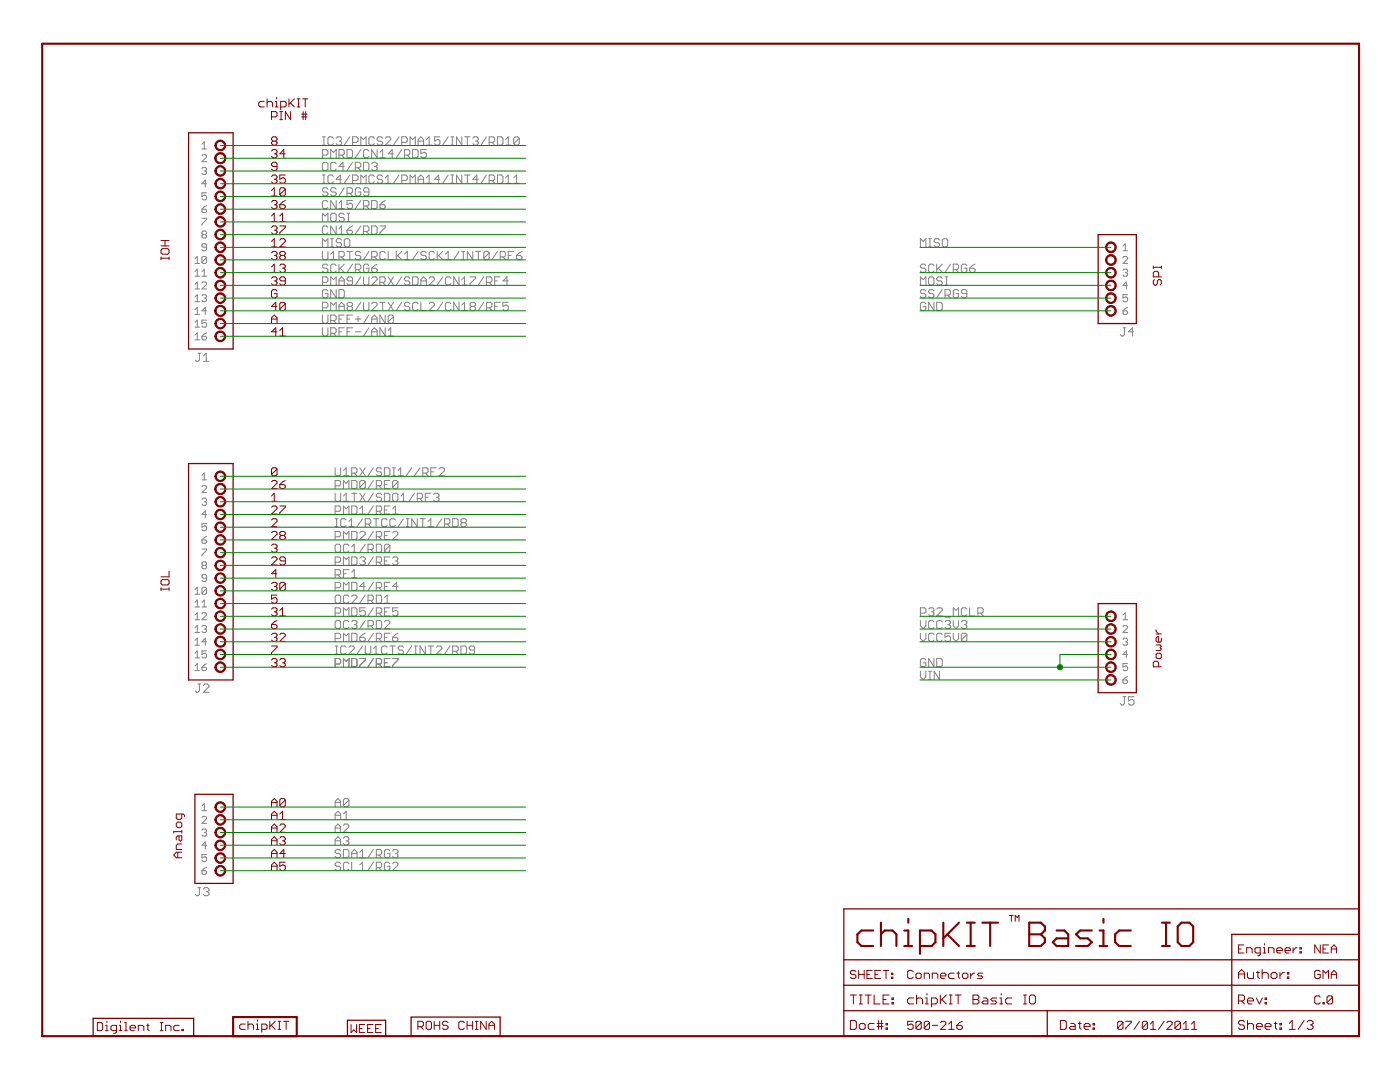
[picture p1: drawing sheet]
<svg xmlns="http://www.w3.org/2000/svg" width="279mm" height="216mm" viewBox="0 0 279 216" stroke-linecap="round" stroke-linejoin="round" font-family="sans-serif">
<g fill="none" stroke="#808080" stroke-width=".2">
<path d="M40.3 28.8l.5-.5v1.4M40.3 29.7h.9M40.3 31.1l.2-.2h.5l.2 .2v.2l-.9 1h.9M40.3 33.7l.2-.3h.5l.2 .3v.2l-.2 .2M40.8 34.1h.2M41 34.1l.2 .2v.3l-.2 .2h-.5l-.2-.2M41.2 38.5h-.9v.7l.5-.3h.2l.2 .3v.5l-.2 .2h-.5l-.2-.2M41.2 36.7h-.9l.7-.8v1.4M64.3 29h.6M64.3 27.3h.6M64.3 30.9h.9l.2-.2v-.6l-.2-.3h-.9v1.7M64.3 36.6h.6"/>
<path d="M64.3 34.9h.6M64.6 27.3v1.7M64.6 34.9v1.7M64.6 32.4h.6l.2 .3v1l-.2 .3h-.6l-.3-.3v-1zM65.4 37.8l-.2-.3h-.6l-.3 .3v.2l.3 .3h.6l.2 .3v.2l-.2 .3h-.6l-.3-.3M66 31.5v-1.7l.5 .6 .6-.6v1.7M66.5 27.6l-.2-.3h-.6l-.3 .3v1.1l.3 .3h.6l.2-.3M66.5 35.2l-.2-.3h-.6l-.3 .3v1.1l.3 .3h.6l.2-.3M67.1 27.6l.3-.3h.5l.3 .3v.3l-.3 .3M67.1 32.7l-.3-.3h-.5l-.3 .3v1l.3 .3h.5l.3-.3M67.1 37.8l-.3-.3h-.5l-.3 .3v.2l.3 .3h.5l.3 .3v.2l-.3 .3h-.5l-.3-.3M67.6 28.2h.3"/>
<path d="M67.6 30.9h.9l.2-.2v-.6l-.2-.3h-.9v1.7M67.9 28.2l.3 .2v.3l-.3 .3h-.5l-.3-.3M68.2 30.9l.5 .6M68.2 35.8h-1.1l.8-.9v1.7M68.7 33.2h-1.1l.9-.8v1.6M68.7 37.5l-1.1 1.6M69.3 29.8h.8l.3 .3v1.1l-.3 .3h-.8zM69.3 38.6h.8l.3-.3v-.5l-.3-.3h-.8v1.6M69.8 27.3l-1.1 1.7M69.8 34.9l-1.1 1.7M69.8 38.6l.6 .5M70.4 28.4h.8l.3-.2v-.6l-.3-.3h-.8v1.7"/>
<path d="M70.4 36h.8l.3-.2v-.6l-.3-.3h-.8v1.7M70.4 32.4l-1.1 1.6M70.9 33.5h.8l.3-.3v-.5l-.3-.3h-.8v1.6M71.5 33.5l.5 .5M72 29v-1.7l.5 .6 .6-.6v1.7M72 36.6v-1.7l.5 .6 .6-.6v1.7M72 37.8l-.3-.3h-.5l-.3 .3v1l.3 .3h.5l.3-.3v-.5h-.5M72 29.8l-1.1 1.7M72.6 32.4h.8l.2 .3v1l-.2 .3h-.8zM73.6 38.3h-.8l-.2-.3v-.2l.2-.3h.6l.2 .3v1l-.2 .3h-.6l-.2-.3M73.6 30.1l-.2-.3h-.6l-.2 .3v1.1l.2 .3h.6l.2-.3M74.2 32.7l.3-.3h.5l.3 .3v.2l-.3 .3"/>
<path d="M74.7 27.6l-.2-.3h-.6l-.3 .3v1.1l.3 .3h.6l.2-.3M74.7 35.2l-.2-.3h-.6l-.3 .3v1.1l.3 .3h.6l.2-.3M74.7 33.2h.3M75 33.2l.3 .3v.2l-.3 .3h-.5l-.3-.3M75.3 29.8v1.7l-1.1-1.7v1.7M75.8 30.4l.6-.6v1.7M75.8 31.5h1.1M76.4 27.6l-.3-.3h-.6l-.2 .3v.3l.2 .3h.6l.3 .2v.3l-.3 .3h-.6l-.2-.3M76.4 35.2l-.3-.3h-.6l-.2 .3v.3l.2 .3h.6l.3 .2v.3l-.3 .3h-.6l-.2-.3M76.9 27.6l.3-.3h.5l.3 .3v.3l-1.1 1.1h1.1M76.9 36.6h1.1M76.9 35.5l.5-.6v1.7"/>
<path d="M78.5 30.7h-1l.8-.9v1.7M79.6 27.3l-1.1 1.7M79.6 34.9l-1.1 1.7M80.2 28.4h.8l.3-.2v-.6l-.3-.3h-.8v1.7M80.2 36h.8l.3-.2v-.6l-.3-.3h-.8v1.7M80.2 29.8l-1.1 1.7M80.7 30.9h.8l.3-.2v-.6l-.3-.3h-.8v1.7M81.3 30.9l.5 .6M81.8 29v-1.7l.5 .6 .6-.6v1.7M81.8 36.6v-1.7l.5 .6 .6-.6v1.7M82.3 29.8h.9l.2 .3v1.1l-.2 .3h-.9zM83.4 28.2h1.1"/>
<path d="M83.4 29v-1.1l.6-.6 .5 .6v1.1M83.4 36.6v-1.1l.6-.6 .5 .6v1.1M83.4 35.8h1.1M85.1 29h1.1M85.1 27.9l.5-.6v1.7M85.1 35.5l.5-.6v1.7M85.1 29.8h-1.1v.9l.8-.3 .3 .3v.5l-.3 .3h-.5l-.3-.3M85.1 36.6h1.1M87.8 27.3h-1.1v.9l.5-.3h.3l.3 .3v.5l-.3 .3h-.5l-.3-.3M87.8 35.8h-1.1l.8-.9v1.7M89.5 27.3l-1.2 1.7M89.5 34.9l-1.2 1.7"/>
<path d="M90 29h.6M90 27.3h.6M90 36.6h.6M90 34.9h.6M90.3 27.3v1.7M90.3 34.9v1.7M92.2 27.3v1.7l-1.1-1.7v1.7M92.2 34.9v1.7l-1.1-1.7v1.7M92.7 27.3h1.1M92.7 34.9h1.1M93.3 27.3v1.7M93.3 34.9v1.7"/>
<path d="M94.4 27.6l.2-.3h.6l.3 .3v.3l-.3 .3M94.9 28.2h.3M95.2 28.2l.3 .2v.3l-.3 .3h-.6l-.2-.3M95.5 35.8h-1.1l.8-.9v1.7M97.1 27.3l-1.1 1.7M97.1 34.9l-1.1 1.7M97.6 28.4h.8l.3-.2v-.6l-.3-.3h-.8v1.7M97.6 36h.8l.3-.2v-.6l-.3-.3h-.8v1.7M98.2 28.4l.5 .6M98.2 36l.5 .6M99.3 27.3h.8l.3 .3v1.1l-.3 .3h-.8zM99.3 34.9h.8l.3 .3v1.1l-.3 .3h-.8z"/>
<path d="M100.9 29h1.1M100.9 27.9l.5-.6v1.7M100.9 35.5l.5-.6v1.7M100.9 36.6h1.1M102.5 36.6h1.1M102.5 35.5l.6-.6v1.7M103.6 27.6v1.1l-.3 .3h-.5l-.3-.3M103.6 27.6l-.3-.3h-.5l-.3 .3v1.1M103.6 27.6l-1.1 1.1M38.9 51.6l.5-.4v1.4M38.9 54.2l.5-.5v1.4M38.9 56.7l.5-.4v1.4"/>
<path d="M38.9 59.3l.5-.5v1.4M38.9 52.6h.9M38.9 55.1h.9M38.9 57.7h.9M40.3 54.2l.5-.5v1.4M40.3 41.7h.7l.2 .3v.2l-.2 .2h-.5l-.2-.2zM40.3 43.6h.9v.2l-.9 .9v.3M40.3 56.5l.2-.2h.5l.2 .2v.2l-.9 1h.9M40.3 59l.2-.2h.5l.2 .2v.3l-.2 .2M40.3 55.1h.9M40.5 46.8l-.2-.2 .2-.5h.5l.2 .3v.2l-.2 .2M40.5 46.8l-.2 .2v.3l.2 .2h.5l.2-.2v-.3l-.2-.2"/>
<path d="M40.5 46.8h.5M40.8 59.5h.2M41 59.5l.2 .2v.2l-.2 .3h-.5l-.2-.3M41.2 49.3h-.7l-.2-.2v-.2l.2-.3h.5l.2 .3v.9l-.2 .2h-.5l-.2-.2M41.2 51.4v.9l-.2 .3h-.5l-.2-.3M41.2 51.4l-.2-.2h-.5l-.2 .2v.9M41.2 41l-.9 .7M41.2 51.4l-.9 .9M64.3 44.2v-1.7l.6 .6 .5-.6v1.7M64.3 49.3v-1.7l.6 .6 .5-.6v1.7M64.3 50.2v1.3l.3 .3h.6l.2-.3v-1.3M64.3 56.3h.9l.2-.3v-.5l-.2-.3h-.9v1.7"/>
<path d="M65.4 53l-.2-.3h-.6l-.3 .3v.3l.3 .2h.6l.2 .3v.3l-.2 .3h-.6l-.3-.3M65.4 58.1l-.2-.3h-.6l-.3 .3v1l.3 .3h.6l.2-.3v-.5h-.5M65.4 40.3l-.2-.3h-.6l-.3 .3v1.1l.3 .3h.6l.2-.3M65.4 45.4l-.2-.3h-.6l-.3 .3v1l.3 .3h.6l.2-.3M66 49.3h.5M66 56.9v-1.7l.5 .6 .6-.6v1.7M66 50.7l.5-.5v1.6M66 47.6h.5M66 51.8h1.1M66.3 42.5h.5l.3 .3v1.1l-.3 .3h-.5l-.3-.3v-1.1zM66.3 47.6v1.7M67.1 40v1.7l-1.1-1.7v1.7"/>
<path d="M67.1 45.1v1.6l-1.1-1.6v1.6M67.1 53l-.3-.3h-.5l-.3 .3v1.1l.3 .3h.5l.3-.3M67.1 57.8v1.6l-1.1-1.6v1.6M67.6 40.6l.6-.6v1.7M67.6 45.6l.6-.5v1.6M67.6 51.3h.9l.2-.3v-.5l-.2-.3h-.9v1.6M67.6 52.7v1.7M67.6 56.9v-1.1l.6-.6 .5 .6v1.1M67.6 57.8h.9l.2 .3v1l-.2 .3h-.9zM67.6 41.7h1.1M67.6 56h1.1M67.6 46.7h1.1"/>
<path d="M67.9 53.5l.8 .9M68.2 47.9l-.3-.3h-.5l-.3 .3v.3l.3 .2h.5l.3 .3v.3l-.3 .3h-.5l-.3-.3M68.2 51.3l.5 .5M68.7 47.9l.3-.3h.6l.2 .3v1.1l-.2 .3h-.6l-.3-.3zM68.7 42.8l-.2-.3h-.6l-.3 .3v.3l.3 .3h.6l.2 .2v.3l-.2 .3h-.6l-.3-.3M68.7 52.7l-1.1 1.1M69.3 45.9h.8l.3 .3v.2l-.3 .3h-.5l-.3-.3zM69.3 42.5h.5M69.3 44.2h.5M69.3 50.2h1.1M69.6 42.5v1.7M69.8 50.2v1.6"/>
<path d="M70.4 40h-1.1v.9l.5-.3h.3l.3 .3v.5l-.3 .3h-.5l-.3-.3M70.4 56h-.8l-.3-.2v-.3l.3-.3h.5l.3 .3v1.1l-.3 .3h-.5l-.3-.3M70.4 45.1l-.6 .3-.5 .5M70.4 52.7l-1.1 1.7M70.9 53.8h.8l.3-.3v-.5l-.3-.3h-.8v1.7M71.5 53.8l.5 .6M72 50.5l-.3-.3h-.5l-.3 .3v.2l.3 .3h.5l.3 .3v.2l-.3 .3h-.5l-.3-.3M72 40l-1.1 1.7M72 45.1l-1.1 1.6M72 55.2l-1.1 1.7M72.6 41.1h.8l.2-.2v-.6l-.2-.3h-.8v1.7M72.6 46.2h.8l.2-.3v-.5l-.2-.3h-.8v1.6"/>
<path d="M72.6 55.2v1.4l.2 .3h.6l.2-.3v-1.4M73.1 41.1l.5 .6M73.1 46.2l.5 .5M73.6 53l-.2-.3h-.6l-.2 .3v1.1l.2 .3h.6l.2-.3v-.6h-.5M73.6 50.2l-1 1.6M74.2 40h.8l.3 .3v1.1l-.3 .3h-.8zM74.2 45.1h.8l.3 .3v1l-.3 .3h-.8zM74.2 51.3h.8l.3-.3v-.5l-.3-.3h-.8v1.6M74.2 53.5h.8l.3 .3v.3l-.3 .3h-.5l-.3-.3zM74.2 55.5l.3-.3h.5l.3 .3v.3l-1.1 1.1h1.1M74.7 51.3l.6 .5M75.3 52.7l-1.1 .8"/>
<path d="M75.8 40.9h.8l.3 .2v.3l-.3 .3h-.5l-.3-.3zM75.8 45.1h1.1v.3l-1.1 1v.3M75.8 56.3h.8l.3-.3v-.5l-.3-.3h-.8v1.7M76.4 56.3l.5 .6M76.9 40l-1.1 .9M76.9 50.5l-.3-.3h-.5l-.3 .3v1l.3 .3h.5l.3-.3M77.5 50.2v1.6h1M77.5 55.2l1 1.7M78.5 55.2l-1 1.7M79.1 50.2v1.6M79.4 51l.8 .8M80.2 50.2l-1.1 1.1"/>
<path d="M80.2 55.2l-1.1 1.7M80.7 50.7l.6-.5v1.6M80.7 51.8h1.1M81.8 55.5l-.3-.3h-.5l-.3 .3v.3l.3 .2h.5l.3 .3v.3l-.3 .3h-.5l-.3-.3M82.3 55.2h.9l.2 .3v1.1l-.2 .3h-.9zM83.4 50.2l-1.1 1.6M84 56.9v-1.1l.5-.6 .6 .6v1.1M84 56h1.1M85.1 50.5l-.3-.3h-.5l-.3 .3v.2l.3 .3h.5l.3 .3v.2l-.3 .3h-.5l-.3-.3M85.6 55.5l.3-.3h.5l.3 .3v.3l-1.1 1.1h1.1M86.7 50.5l-.3-.3h-.5l-.3 .3v1l.3 .3h.5l.3-.3M87.2 50.2v1.6"/>
<path d="M87.5 51l.8 .8M88.3 50.2l-1.1 1.1M88.3 55.2l-1.1 1.7M88.9 51.8h1.1M88.9 50.7l.6-.5v1.6M90 55.5l-.3-.3h-.5l-.3 .3v1.1l.3 .3h.5l.3-.3M91.6 50.2l-1 1.6M91.6 55.2v1.7l-1-1.7v1.7M92.2 56.9h1.1M92.2 51.8h.5M92.2 50.2h.5M92.2 55.8l.5-.6v1.7"/>
<path d="M92.5 50.2v1.6M93.8 55.2h1.1v.3l-1.1 1.1v.3M94.4 50.2v1.6l-1.1-1.6v1.6M94.9 50.2h1.1M95.5 50.2v1.6M96.5 55.2l-1 1.7M97.1 56.3h.8l.3-.3v-.5l-.3-.3h-.8v1.7M97.6 50.5v1l-.2 .3h-.6l-.2-.3M97.6 50.5l-.2-.3h-.6l-.2 .3v1M97.6 50.5l-1 1M97.6 56.3l.6 .6M98.7 56h.6"/>
<path d="M99.3 50.2l-1.1 1.6M99.8 55.2h-1.1v1.7M99.8 51.3h.8l.3-.3v-.5l-.3-.3h-.8v1.6M100.4 51.3l.5 .5M101.4 56h-1l.8-.8v1.7M101.4 51h.6M102.5 50.2h-1.1v1.6M103.1 51h.8l.3 .3v.2l-.3 .3h-.5l-.3-.3zM104.2 50.2l-1.1 .8M183.7 49.3v-1.7l.5 .6 .6-.6v1.7M183.7 56.9v-1.7l.5 .6 .6-.6v1.7M184.8 58.1l-.3-.3h-.5l-.3 .3v.2l.3 .3h.5l.3 .3v.2l-.3 .3h-.5l-.3-.3"/>
<path d="M184.8 53l-.3-.3h-.5l-.3 .3v.3l.3 .2h.5l.3 .3v.3l-.3 .3h-.5l-.3-.3M185.3 49.3h.6M185.3 47.6h.6M185.6 55.2h.5l.3 .3v1.1l-.3 .3h-.5l-.3-.3v-1.1zM185.6 47.6v1.7M186.4 58.1l-.3-.3h-.5l-.3 .3v.2l.3 .3h.5l.3 .3v.2l-.3 .3h-.5l-.3-.3M186.4 53l-.3-.3h-.5l-.3 .3v1.1l.3 .3h.5l.3-.3M186.9 52.7v1.7M187.2 53.5l.8 .9M187.5 47.9l-.3-.3h-.5l-.3 .3v.3l.3 .2h.5l.3 .3v.3l-.3 .3h-.5l-.3-.3M188 47.9l.3-.3h.5l.3 .3v1.1l-.3 .3h-.5l-.3-.3zM188 57.8l-1.1 1.6"/>
<path d="M188 55.5l-.2-.3h-.6l-.3 .3v.3l.3 .2h.6l.2 .3v.3l-.2 .3h-.6l-.3-.3M188 52.7l-1.1 1.1M188.6 58.9h.8l.3-.3v-.5l-.3-.3h-.8v1.6M188.6 55.2h.5M188.6 56.9h.5M188.9 55.2v1.7M189.1 58.9l.6 .5M189.7 52.7l-1.1 1.7M190.2 53.8h.9l.2-.3v-.5l-.2-.3h-.9v1.7M190.8 53.8l.5 .6M191.3 58.1l-.2-.3h-.6l-.3 .3v1l.3 .3h.6l.2-.3v-.5h-.5M193 58.6h-.8l-.3-.3v-.2l.3-.3h.5l.3 .3v1l-.3 .3h-.5l-.3-.3"/>
<path d="M193 53l-.3-.3h-.5l-.3 .3v1.1l.3 .3h.5l.3-.3v-.6h-.6M193.5 53.5h.8l.3 .3v.3l-.3 .3h-.5l-.3-.3zM194.6 52.7l-1.1 .8M224.1 50h.9M224.1 51.4l.2-.2h.5l.2 .2v.2l-.9 1h.9M224.1 49.1l.5-.5v1.4M224.1 53.9l.2-.2h.5l.2 .2v.3l-.2 .2M224.6 54.4h.2M224.8 54.4l.2 .3v.2l-.2 .2h-.5l-.2-.2M225 58.8h-.9v.7l.5-.2 .4 .2v.4l-.2 .3h-.5l-.2-.3M225 56.9h-.9l.7-.6v1.4M38.9 61.8l.5-.5v1.4"/>
<path d="M38.9 64.3l.5-.4v1.4M38.9 66.9l.5-.5v1.4M38.9 60.2h.9M38.9 62.7h.9M38.9 65.3h.9M38.9 67.8h.9M39.5 70.5h.5M39.8 70.5v1.3l-.3 .3h-.3l-.2-.3M40.3 67.1h.7l.2 .3v.2l-.2 .2h-.5l-.2-.2zM40.6 72.1h1.1M40.6 71l.5-.5v1.6M41.2 63.9h-.9v.7l.5-.3 .4 .3v.4l-.2 .3h-.5l-.2-.3"/>
<path d="M41.2 62h-.9l.7-.7v1.4M41.2 66.4l-.4 .2-.5 .5M64.3 65.4v1.4l.3 .3h.6l.2-.3v-1.4M64.3 61.4h.9l.2-.3v-.5l-.2-.3h-.9v1.7M64.3 62.9v1.3l.3 .3h.6l.2-.3v-1.3M66 66.5h.8l.3-.3v-.5l-.3-.3h-.8v1.7M66 62v-1.7l.5 .6 .6-.6v1.7M66 64h.8l.3-.3v-.5l-.3-.3h-.8v1.6M66.5 64l.6 .5M66.5 66.5l.6 .6M67.6 66.2h.6M67.6 62v-1.1l.6-.6 .5 .6v1.1"/>
<path d="M67.6 61.1h1.1M67.6 63.7h.6M68.7 65.4h-1.1v1.7M68.7 62.9h-1.1v1.6M69.3 66.2h.5M69.3 63.7h.5M69.6 61.1l-.3-.2v-.3l.3-.3h.5l.3 .3v.3l-.3 .2M69.6 61.1l-.3 .3v.3l.3 .3h.5l.3-.3v-.3l-.3-.3M69.6 61.1h.5M70.4 65.4h-1.1v1.7M70.4 62.9h-1.1v1.6M70.9 66.2h1.1"/>
<path d="M70.9 63.7h1.1M71.5 63.2v1M72 60.3l-1.1 1.7M72.6 60.3v1.4l.2 .3h.6l.2-.3v-1.4M73.6 62.9l-1 1.6M73.6 65.4l-1 1.7M74.2 66.2h1.1M74.2 60.6l.3-.3h.5l.3 .3v.3l-1.1 1.1h1.1M74.2 64.5v-1.1l.5-.5 .6 .5v1.1M74.2 67.1v-1.1l.5-.6 .6 .6v1.1M74.2 63.7h1.1M75.8 60.3h1.1"/>
<path d="M76.4 60.3v1.7M76.9 62.9v1.6l-1.1-1.6v1.6M76.9 65.4v1.7l-1.1-1.7v1.7M77.5 67.1h1M77.5 66l.5-.6v1.7M77.5 60.3l1 1.7M78.5 63.2v1l-.2 .3h-.6l-.2-.3M78.5 63.2l-.2-.3h-.6l-.2 .3v1M78.5 63.2l-1 1M78.5 60.3l-1 1.7M80.2 60.3l-1.1 1.7M81.8 60.6l-.3-.3h-.5l-.3 .3v.3l.3 .2h.5l.3 .3v.3l-.3 .3h-.5l-.3-.3"/>
<path d="M83.4 60.6l-.2-.3h-.6l-.3 .3v1.1l.3 .3h.6l.2-.3M84 60.3v1.7h1.1M85.6 60.6l.3-.3h.5l.3 .3v.3l-1.1 1.1h1.1M88.3 60.3l-1.1 1.7M90 60.6l-.3-.3h-.5l-.3 .3v1.1l.3 .3h.5l.3-.3M91.6 60.3v1.7l-1-1.7v1.7M92.2 62h1.1M92.2 60.9l.5-.6v1.7M94.1 61.1l-.3-.2v-.3l.3-.3h.5l.3 .3v.3l-.3 .2M94.1 61.1l-.3 .3v.3l.3 .3h.5l.3-.3v-.3l-.3-.3M94.1 61.1h.5M96.5 60.3l-1 1.7"/>
<path d="M97.1 61.4h.8l.3-.3v-.5l-.3-.3h-.8v1.7M97.6 61.4l.6 .6M98.7 61.1h.6M99.8 60.3h-1.1v1.7M101.4 60.3h-1v.8l.5-.2h.3l.2 .2v.6l-.2 .3h-.6l-.2-.3M184.8 60.6l-.3-.3h-.5l-.3 .3v1.1l.3 .3h.5l.3-.3v-.6h-.6M186.4 60.3v1.7l-1.1-1.7v1.7M186.9 60.3h.9l.2 .3v1.1l-.2 .3h-.9zM224.1 62h.7l.2 .3v.2l-.2 .2h-.5l-.2-.2zM224.1 65.4h.6M224.4 65.4v1.4l-.3 .3h-.2l-.3-.3M225 61.3l-.4 .3-.5 .4"/>
<path d="M226.3 66.2h-1.1l.8-.8v1.7M40.3 94.8l.5-.4v1.4M40.3 97.1l.2-.2h.5l.2 .2v.3l-.9 .9h.9M40.3 99.7l.2-.3h.5l.2 .3v.2l-.2 .2M40.3 95.8h.9M66.9 93.3v1.4l.3 .3h.5l.3-.3v-1.4M66.9 96.9h.8l.3-.2v-.6l-.3-.2h-.8v1.6M66.9 98.4v1.4l.3 .2h.5l.3-.2v-1.4M68.5 95h1.1M68.5 93.9l.6-.6v1.7M68.5 99l.6-.6v1.6M68.5 97.5v-1.6l.6 .5 .5-.5v1.6"/>
<path d="M70.2 94.4h.8l.2-.3v-.5l-.2-.3h-.8v1.7M70.2 95.9h.8l.2 .2v1.1l-.2 .3h-.8zM70.2 98.4h1M70.7 94.4l.5 .6M70.7 98.4v1.6M71.8 93.3l1.1 1.7M71.8 98.4l1.1 1.6M72.9 93.3l-1.1 1.7M72.9 96.1l-.3-.2h-.5l-.3 .2v1.1M72.9 96.1v1.1l-.3 .3h-.5l-.3-.3M72.9 96.1l-1.1 1.1M72.9 98.4l-1.1 1.6"/>
<path d="M74.5 93.3l-1.1 1.7M74.5 95.9l-1.1 1.6M74.5 98.4l-1.1 1.6M75.1 96.9h.8l.3-.2v-.6l-.3-.2h-.8v1.6M75.6 96.9l.6 .6M76.2 93.6l-.3-.3h-.5l-.3 .3v.3l.3 .2h.5l.3 .3v.3l-.3 .3h-.5l-.3-.3M76.2 98.7l-.3-.3h-.5l-.3 .3v.3l.3 .2h.5l.3 .3v.3l-.3 .2h-.5l-.3-.2M76.7 93.3h.8l.3 .3v1.1l-.3 .3h-.8zM76.7 98.4h.8l.3 .3v1.1l-.3 .2h-.8zM76.7 96.7h.6M77.8 95.9h-1.1v1.6h1.1M78.4 95h.5"/>
<path d="M78.4 93.3h.5M78.6 93.3v1.7M78.6 98.4h.6l.2 .3v1.1l-.2 .2h-.6l-.2-.2v-1.1zM79.4 96.1l-.2-.2h-.6l-.2 .2v1.1M79.4 96.1v1.1l-.2 .3h-.6l-.2-.3M79.4 96.1l-1 1.1M79.5 95h1M79.5 93.9l.5-.6v1.7M80 99l.5-.6v1.6M82.2 93.3l-1.1 1.7M82.7 98.4l-1.1 1.6M83.3 99.5h.8l.2-.3v-.5l-.2-.3h-.8v1.6"/>
<path d="M83.8 93.3l-1.1 1.7M83.8 99.5l.5 .5M84.4 94.4h.8l.2-.3v-.5l-.2-.3h-.8v1.7M84.9 94.4l.5 .6M84.9 99.2h.5M86 94.1h.5M86 98.4h-1.1v1.6M86.5 98.7l.3-.3h.5l.3 .3v.3l-.3 .2M87.1 93.3h-1.1v1.7M87.1 99.2h.2M87.3 99.2l.3 .3v.3l-.3 .2h-.5l-.3-.2M87.6 93.6l.3-.3h.5l.3 .3v.3l-1.1 1.1h1.1"/>
<path d="M38.9 117.6l.5-.4v1.4M38.9 118.6h.9M40.3 107.7h.7l.2 .2v.3l-.2 .2h-.5l-.2-.2zM40.3 109.6h.9v.2l-.9 .9v.3M40.5 112.8l-.2-.2 .2-.5h.5l.2 .3v.2l-.2 .2M40.5 112.8l-.2 .2v.3l.2 .2h.5l.2-.2v-.3l-.2-.2M40.5 112.8h.5M40.8 100.1h.2M41 100.1l.2 .3v.2l-.2 .2h-.5l-.2-.2M41.2 104.5h-.9v.7l.5-.3h.2l.2 .3v.5l-.2 .2h-.5l-.2-.2M41.2 115.4h-.7l-.2-.3 .2-.5h.5l.2 .3v.9l-.2 .2h-.5l-.2-.2M41.2 117.4v1l-.2 .2h-.5l-.2-.2"/>
<path d="M41.2 102.7h-.9l.7-.8v1.4M41.2 117.4l-.2-.2h-.5l-.2 .2v1M41.2 107l-.9 .7M41.2 117.4l-.9 1M66.9 102h.8l.3-.2v-.6l-.3-.2h-.8v1.6M66.9 107.1h.8l.3-.3v-.5l-.3-.3h-.8v1.7M66.9 108.8l.3-.2h.5l.3 .2v1.1l-.3 .3h-.5l-.3-.3zM66.9 112.2h.8l.3-.3v-.5l-.3-.3h-.8v1.6M66.9 114.7h.8l.3-.2v-.6l-.3-.2h-.8v1.6M66.9 117.3h.8l.3-.3v-.5l-.3-.3h-.8v1.6M66.9 119l.3-.3h.5l.3 .3v1.1l-.3 .3h-.5l-.3-.3zM66.9 105.1h.5"/>
<path d="M66.9 103.5h.5M67.2 103.5v1.6M67.4 114.7l.6 .6M68.5 102.6v-1.6l.6 .5 .5-.5v1.6M68.5 107.7v-1.7l.6 .6 .5-.6v1.7M68.5 112.7v-1.6l.6 .5 .5-.5v1.6M68.5 117.8v-1.6l.6 .5 .5-.5v1.6M68.5 100h1.1M68.5 114.5h.6M69.1 103.8l-.3-.3h-.6l-.2 .3v1.1l.2 .2h.6l.3-.2M69.6 108.8l-.3-.2h-.5l-.3 .2v1.1l.3 .3h.5l.3-.3M69.6 113.7h-1.1v1.6"/>
<path d="M69.6 119l-.3-.3h-.5l-.3 .3v1.1l.3 .3h.5l.3-.3M69.6 105.1h1.1M69.6 104.1l.5-.6v1.6M70.2 101h.8l.2 .2v1.1l-.2 .3h-.8zM70.2 106h.8l.2 .3v1.1l-.2 .3h-.8zM70.2 111.1h.8l.2 .3v1.1l-.2 .2h-.8zM70.2 116.2h.8l.2 .3v1.1l-.2 .2h-.8zM70.2 119l.2-.3h.6l.2 .3v.3l-1 1.1h1M70.2 109.1l.5-.5v1.6M70.2 114.2l.5-.5v1.6M70.2 110.2h1M70.2 115.3h1"/>
<path d="M71.8 106.3l.3-.3h.5l.3 .3v.3l-1.1 1.1h1.1M71.8 111.4l.3-.3h.5l.3 .3v.2l-.3 .3M71.8 102.6h1.1M71.8 101.5l.5-.5v1.6M72.3 103.5l-1.1 1.6M72.3 111.9h.3M72.6 111.9l.3 .3v.3l-.3 .2h-.5l-.3-.2M72.9 104.6h.8l.3-.3v-.5l-.3-.3h-.8v1.6M72.9 108.6l-1.1 1.6M72.9 117h-1.1l.8-.8v1.6M72.9 118.7l-1.1 1.7M73.4 104.6l.6 .5"/>
<path d="M73.4 109.6h.9l.2-.2v-.6l-.2-.2h-.9v1.6M73.4 119.8h.9l.2-.3v-.5l-.2-.3h-.9v1.7M74 109.6l.5 .6M74 119.8l.5 .6M74.5 101l-1.1 1.6M74.5 106l-1.1 1.7M74.5 111.1l-1.1 1.6M74.5 116.2l-1.1 1.6M74.5 103.5h1.1M75.1 103.5v1.6M75.1 102h.8l.3-.2v-.6l-.3-.2h-.8v1.6M75.1 107.1h.8l.3-.3v-.5l-.3-.3h-.8v1.7"/>
<path d="M75.1 108.6h.8l.3 .2v1.1l-.3 .3h-.8zM75.1 112.2h.8l.3-.3v-.5l-.3-.3h-.8v1.6M75.1 117.3h.8l.3-.3v-.5l-.3-.3h-.8v1.6M75.1 118.7h.8l.3 .3v1.1l-.3 .3h-.8zM75.6 102l.6 .6M75.6 107.1l.6 .6M75.6 112.2l.6 .5M75.6 117.3l.6 .5M76.7 101.8h.6M76.7 106.8h.6M76.7 111.9h.6M76.7 117h.6"/>
<path d="M76.7 119.3l.6-.6v1.7M77.3 103.8l-.3-.3h-.5l-.3 .3v1.1l.3 .2h.5l.3-.2M77.8 101h-1.1v1.6h1.1M77.8 106h-1.1v1.7h1.1M77.8 108.8l-.3-.2h-.5l-.3 .2v1.1M77.8 111.1h-1.1v1.6h1.1M77.8 116.2h-1.1v1.6h1.1M77.8 108.8v1.1l-.3 .3h-.5l-.3-.3M77.8 108.8l-1.1 1.1M78.4 106.3l.2-.3h.6l.2 .3v.3l-1 1.1h1M78.4 111.4l.2-.3h.6l.2 .3v.2l-.2 .3M78.4 102.6h1"/>
<path d="M78.4 101.5l.5-.5v1.6M78.9 103.8l-.3-.3h-.5l-.3 .3v1.1l.3 .2h.5l.3-.2M78.9 111.9h.3M79.2 111.9l.2 .3v.3l-.2 .2h-.6l-.2-.2M79.4 117h-1l.8-.8v1.6M80 100h1.1M80.5 103.5l-1 1.6M81.1 105.1h.5M81.1 103.5h.5M81.4 103.5v1.6M83.3 103.5v1.6l-1.1-1.6v1.6M83.8 103.5h1.1"/>
<path d="M84.4 103.5v1.6M85.4 104.1l.6-.6v1.6M85.4 105.1h1.1M88.2 103.5l-1.1 1.6M88.7 104.6h.8l.3-.3v-.5l-.3-.3h-.8v1.6M89.2 104.6l.6 .5M90.3 103.5h.9l.2 .3v1.1l-.2 .2h-.9zM92.2 104.3l-.2 .3v.3l.2 .2h.6l.3-.2v-.3l-.3-.3M92.2 104.3l-.2-.2v-.3l.2-.3h.6l.3 .3v.3l-.3 .2M92.2 104.3h.6M38.9 120.2l.5-.5v1.4M38.9 122.7l.5-.4v1.4"/>
<path d="M38.9 125.3l.5-.5v1.4M38.9 127.8l.5-.5v1.4M38.9 130.3l.5-.4v1.4M38.9 132.9l.5-.5v1.4M38.9 121.1h.9M38.9 123.7h.9M38.9 126.2h.9M38.9 128.7h.9M38.9 131.3h.9M38.9 133.8h.9M39.5 136.5h.5M39.8 136.5v1.3l-.3 .3h-.3l-.2-.3"/>
<path d="M40.3 120.2l.5-.5v1.4M40.3 122.5l.2-.2h.5l.2 .2v.2l-.9 1h.9M40.3 125.1l.2-.3h.5l.2 .3v.2l-.2 .2M40.3 133.1h.7l.2 .2v.3l-.2 .2h-.5l-.2-.2zM40.3 121.1h.9M40.6 136.8l.3-.3h.5l.3 .3v.2l-1.1 1.1h1.1M40.8 125.5h.2M41 125.5l.2 .2v.3l-.2 .2h-.5l-.2-.2M41.2 129.9h-.9v.7l.7-.3 .2 .3v.5l-.2 .2h-.5l-.2-.2M41.2 128.1h-.9l.7-.8v1.4M41.2 132.4l-.9 .7M66.9 132.5h.8l.3-.3v-.5l-.3-.3h-.8v1.7"/>
<path d="M66.9 122.3h.8l.3-.2v-.6l-.3-.2h-.8v1.6M66.9 124.1l.3-.3h.5l.3 .3v1.1l-.3 .2h-.5l-.3-.2zM66.9 127.4h.8l.3-.2v-.6l-.3-.2h-.8v1.6M66.9 130.5h.5M66.9 128.9h.5M67.2 128.9v1.6M68.5 122.9v-1.6l.6 .5 .5-.5v1.6M68.5 128v-1.6l.6 .5 .5-.5v1.6M68.5 133.1v-1.7l.6 .6 .5-.6v1.7M69.1 129.2l-.3-.3h-.6l-.2 .3v1.1l.2 .2h.6l.3-.2M69.6 124.1l-.3-.3h-.5l-.3 .3v1.1l.3 .2h.5l.3-.2M69.6 129.2l.3-.3h.5l.3 .3v.2l-1.1 1.1h1.1"/>
<path d="M70.2 131.4h.8l.2 .3v1.1l-.2 .3h-.8zM70.2 121.3h.8l.2 .2v1.1l-.2 .3h-.8zM70.2 126.4h.8l.2 .2v1.1l-.2 .3h-.8zM70.2 124.1l.2-.3h.6l.2 .3v.2l-.2 .3M70.7 124.6h.3M71 124.6l.2 .3v.3l-.2 .2h-.6l-.2-.2M71.8 131.4h1.1v.3l-1.1 1.1v.3M71.8 127.2h.8l.3 .2v.3l-.3 .3h-.5l-.3-.3zM72.3 128.9l-1.1 1.6M72.9 121.3h-1.1v.8l.5-.3h.3l.3 .3v.5l-.3 .3h-.5l-.3-.3M72.9 128.9v1.4l.3 .2h.5l.3-.2v-1.4M72.9 123.8l-1.1 1.6"/>
<path d="M72.9 126.4l-.6 .2-.5 .6M73.4 124.9h.9l.2-.3v-.5l-.2-.3h-.9v1.6M74 124.9l.5 .5M74.5 121.3l-1.1 1.6M74.5 126.4l-1.1 1.6M74.5 131.4l-1.1 1.7M74.5 129.4l.6-.5v1.6M74.5 130.5h1.1M75.1 132.5h.8l.3-.3v-.5l-.3-.3h-.8v1.7M75.1 122.3h.8l.3-.2v-.6l-.3-.2h-.8v1.6M75.1 123.8h.8l.3 .3v1.1l-.3 .2h-.8zM75.1 127.4h.8l.3-.2v-.6l-.3-.2h-.8v1.6"/>
<path d="M75.6 122.3l.6 .6M75.6 127.4l.6 .6M75.6 132.5l.6 .6M76.7 132.2h.6M76.7 124.1l.3-.3h.5l.3 .3v.2l-1.1 1.1h1.1M76.7 120.4h1.1M76.7 122.1h.6M76.7 127.2h.6M77.3 129.2l-.3-.3h-.5l-.3 .3v1.1l.3 .2h.5l.3-.2M77.8 131.4h-1.1v1.7h1.1M77.8 121.3h-1.1v1.6h1.1M77.8 126.4h-1.1v1.6h1.1"/>
<path d="M77.8 128.9h1.1M78.4 131.4h1v.3l-1 1.1v.3M78.4 127.2h.8l.2 .2v.3l-.2 .3h-.6l-.2-.3zM78.4 128.9v1.6M79.4 121.3h-1v.8l.5-.3h.3l.2 .3v.5l-.2 .3h-.6l-.2-.3M79.4 126.4l-.5 .2-.5 .6M80.5 129.2l-.2-.3h-.6l-.2 .3v.2l.2 .3h.6l.2 .3v.3l-.2 .2h-.6l-.2-.2M82.2 128.9l-1.1 1.6M82.7 130.5h.6M82.7 128.9h.6M83 128.9v1.6M84.9 128.9v1.6l-1.1-1.6v1.6"/>
<path d="M85.4 128.9h1.1M86 128.9v1.6M87.1 129.2l.2-.3h.6l.3 .3v.2l-1.1 1.1h1.1M89.8 128.9l-1.1 1.6M90.3 130h.9l.2-.3v-.5l-.2-.3h-.9v1.6M90.9 130l.5 .5M92 128.9h.8l.3 .3v1.1l-.3 .2h-.8zM94.7 129.7h-.8l-.3-.3v-.2l.3-.3h.5l.3 .3v1.1l-.3 .2h-.5l-.3-.2M183.7 122.3h.8l.3-.2v-.6l-.3-.2h-.8v1.6M183.7 123.8v1.1l.5 .5 .6-.5v-1.1M183.7 126.4v1l.5 .6 .6-.6v-1M183.7 133.9v1.1l.5 .6 .6-.6v-1.1"/>
<path d="M184.8 131.7l-.3-.3h-.5l-.3 .3v1.1l.3 .3h.5l.3-.3v-.6h-.6M185.3 121.5l.3-.2h.5l.3 .2v.3l-.3 .3M185.3 135.6h.6M185.3 133.9h.6M185.6 133.9v1.7M185.9 122.1h.2M186.1 122.1l.3 .2v.3l-.3 .3h-.5l-.3-.3M186.4 124.1l-.3-.3h-.5l-.3 .3v1.1l.3 .2h.5l.3-.2M186.4 126.6l-.3-.2h-.5l-.3 .2v1.1l.3 .3h.5l.3-.3M186.4 131.4v1.7l-1.1-1.7v1.7M186.9 131.4h.9l.2 .3v1.1l-.2 .3h-.9zM186.9 121.5l.3-.2h.6l.2 .2v.3l-1.1 1.1h1.1"/>
<path d="M187.5 133.9v1.7l-1.1-1.7v1.7M188 124.1l-.2-.3h-.6l-.3 .3v1.1l.3 .2h.6l.2-.2M188 126.6l-.2-.2h-.6l-.3 .2v1.1l.3 .3h.6l.2-.3M188.6 124.1l.3-.3h.5l.3 .3v.2l-.3 .3M188.6 123.1h1.1M189.1 124.6h.3M189.4 124.6l.3 .3v.3l-.3 .2h-.5l-.3-.2M189.7 126.4h-1.1v.8l.5-.3h.3l.3 .3v.5l-.3 .3h-.5l-.3-.3M190.2 122.9v-1.6l.6 .5 .5-.5v1.6M190.2 123.8v1.1l.6 .5 .5-.5v-1.1M190.2 126.4v1l.6 .6 .5-.6v-1M191.9 124.1l.3-.3h.5l.3 .3v.2l-.3 .3"/>
<path d="M192.4 124.6h.3M192.7 124.6l.3 .3v.3l-.3 .2h-.5l-.3-.2M193 126.6v1.1l-.3 .3h-.5l-.3-.3M193 121.5l-.3-.2h-.5l-.3 .2v1.1l.3 .3h.5l.3-.3M193 126.6l-.3-.2h-.5l-.3 .2v1.1M193 126.6l-1.1 1.1M193.5 121.3v1.6h1.1M195.2 122.3h.8l.2-.2v-.6l-.2-.2h-.8v1.6M195.7 122.3l.5 .6M224.1 123.7h.9M224.1 125.1l.2-.3h.5l.2 .3v.2l-.9 .9h.9M224.1 122.7l.5-.4v1.4"/>
<path d="M224.1 127.6l.2-.3h.5l.2 .3v.2l-.2 .3M224.1 135.7h.7l.2 .2v.2l-.2 .3h-.5l-.2-.3zM224.1 139h.6M224.4 139v1.4l-.3 .3h-.2l-.3-.3M224.6 128.1h.2M224.8 128.1l.2 .2v.2l-.2 .2h-.5l-.2-.2M225 132.4h-.9v.7l.5-.2h.2l.2 .2v.5l-.2 .2h-.5l-.2-.2M225 130.6h-.9l.7-.7v1.4M225 135l-.9 .7M226.3 139h-1.1v.9l.8-.3 .3 .3v.5l-.3 .3h-.5l-.3-.3M69.6 159.6l-.3-.3h-.5l-.3 .3v1.1M69.6 159.6v1.1l-.3 .3h-.5l-.3-.3"/>
<path d="M69.6 159.6l-1.1 1.1M39.5 177.1h.5M39.8 177.1v1.4l-.3 .2h-.3l-.2-.2M40.3 160.8l.5-.4v1.4M40.3 163.1l.2-.2h.5l.2 .2v.3l-.9 .9h.9M40.3 165.7l.2-.3h.5l.2 .3v.2l-.2 .2M40.3 173.7h.7l.2 .3v.2l-.2 .3h-.5l-.2-.3zM40.3 161.8h.9M40.6 177.4l.3-.3h.5l.3 .3v.3l-.3 .2M40.8 166.1h.2M41 166.1l.2 .3v.2l-.2 .2h-.5l-.2-.2M41.1 177.9h.3"/>
<path d="M41.2 170.5h-.9v.7l.5-.2 .4 .2v.5l-.2 .2h-.5l-.2-.2M41.2 168.7h-.9l.7-.7v1.4M41.2 173.1l-.4 .2-.5 .4M41.4 177.9l.3 .3v.3l-.3 .2h-.5l-.3-.2M66.9 161v-1.1l.5-.6 .6 .6v1.1M66.9 163.5v-1.1l.5-.5 .6 .5v1.1M66.9 166.1v-1.1l.5-.6 .6 .6v1.1M66.9 168.6v-1.1l.5-.5 .6 .5v1.1M66.9 160.1h1.1M66.9 162.7h1.1M66.9 165.2h1.1M66.9 167.8h1.1"/>
<path d="M68 169.8l-.3-.3h-.5l-.3 .3v.3l.3 .2h.5l.3 .3v.3l-.3 .3h-.5l-.3-.3M68 172.3l-.3-.3h-.5l-.3 .3v.3l.3 .2h.5l.3 .3v.3l-.3 .3h-.5l-.3-.3M68.5 164.7l.3-.3h.5l.3 .3v.3l-1.1 1.1h1.1M68.5 162.4l.6-.5v1.6M68.5 169.5h.8l.3 .3v1.1l-.3 .3h-.8zM68.5 167.3l.3-.3h.5l.3 .3v.2l-.3 .3M68.5 163.5h1.1M69.1 167.8h.2M69.3 167.8l.3 .3v.2l-.3 .3h-.5l-.3-.3M69.6 172.3l-.3-.3h-.5l-.3 .3v1.1l.3 .3h.5l.3-.3M70.2 171.2v-1.1l.5-.6 .5 .6v1.1M70.2 172v1.7h1"/>
<path d="M70.2 170.3h1M71.8 170.1l.5-.6v1.7M71.8 172.6l.5-.6v1.7M71.8 171.2h1.1M71.8 173.7h1.1M74.5 169.5l-1.1 1.7M74.5 172l-1.1 1.7M75.1 170.6h.8l.3-.3v-.5l-.3-.3h-.8v1.7M75.1 173.1h.8l.3-.3v-.5l-.3-.3h-.8v1.7M75.6 170.6l.6 .6M75.6 173.1l.6 .6M77.8 169.8l-.3-.3h-.5l-.3 .3v1.1l.3 .3h.5l.3-.3v-.6h-.5"/>
<path d="M77.8 172.3l-.3-.3h-.5l-.3 .3v1.1l.3 .3h.5l.3-.3v-.6h-.5M78.4 169.8l.2-.3h.6l.2 .3v.3l-.2 .2M78.4 172.3l.2-.3h.6l.2 .3v.3l-1 1.1h1M78.9 170.3h.3M79.2 170.3l.2 .3v.3l-.2 .3h-.6l-.2-.3"/>
</g>
<g fill="none" stroke="#800000" stroke-width=".2">
<path d="M53.3 19.7v1.6M55.2 19.4v.3M57.7 19.7v1.6M58.8 19.7l-1.1 1.1M59.3 19.7h.6M59.6 19.7v1.6M60.4 19.7h1.1M60.9 19.7v1.6M52.7 20.2h-.8l-.3 .3v.6l.3 .2h.8M53.3 20.5l.3-.3h.5l.3 .3v.8M54.2 23.3h.8l.3-.2v-.6l-.3-.2h-.8v1.6M54.2 30.1l.3-.3h.5l.3 .3v.3l-.3 .3"/>
<path d="M54.2 35.2l.3-.3h.5l.3 .3v.3l-.3 .3M54.2 38l.5-.5v1.6M54.2 39.1h1.1M54.5 28.2l-.3-.3v-.3l.3-.3h.5l.3 .3v.3l-.3 .3M54.5 28.2l-.3 .2v.3l.3 .3h.5l.3-.3v-.3l-.3-.2M54.5 28.2h.5M54.7 30.7h.3M54.7 35.8h.3M54.9 20.2h.3v1.1M54.9 21.3h.6M55 30.7l.3 .2v.3l-.3 .3h-.5l-.3-.3M55 35.8l.3 .2v.3l-.3 .3h-.5l-.3-.3"/>
<path d="M55.3 33.2h-.8l-.3-.3v-.2l.3-.3h.5l.3 .3v1l-.3 .3h-.5l-.3-.3M55.8 22.3h.6M55.8 23.9h.6M56 21.3h.9l.2-.2v-.6l-.2-.3h-.9v1.7M56.1 22.3v1.6M56.9 37.8v1l-.3 .3h-.5l-.3-.3M56.9 34.9h-1.1v.9l.6-.3h.2l.3 .3v.5l-.3 .3h-.5l-.3-.3M56.9 37.8l-.3-.3h-.5l-.3 .3v1M56.9 37.8l-1.1 1M56.9 30.7h-1.1l.8-.9v1.7M58 20.5l.8 .8M58 22.3v1.6l-1.1-1.6v1.6"/>
<path d="M59.3 21.3h.6M60.2 23.3h1.1M60.2 22.8h1.1M60.5 22.3v1.6M61 22.3v1.6M32.1 51.3v.5M32.1 51.5h1.6M32.1 49.1h1.6M32.1 48h1.6M32.4 49.6h1.1l.2 .3v.6l-.2 .2h-1.1l-.3-.2v-.6zM32.9 48v1.1M33.7 51.3v.5"/>
<path d="M54.2 40.3l.3-.3h.5l.3 .3v.3l-.3 .3M54.2 45.4l.3-.3h.5l.3 .3v.2l-.3 .3M54.2 50.5l.3-.3h.5l.3 .3v.2l-.3 .3M54.2 55.5l.3-.3h.5l.3 .3v.3l-.3 .2M54.2 43.1l.5-.6v1.7M54.2 48.2l.5-.6v1.7M54.2 53.3l.5-.6v1.7M54.2 44.2h1.1M54.2 49.3h1.1M54.2 54.4h1.1M54.7 40.9h.3M54.7 45.9h.3"/>
<path d="M54.7 51h.3M54.7 56h.3M55 40.9l.3 .2v.3l-.3 .3h-.5l-.3-.3M55 45.9l.3 .3v.2l-.3 .3h-.5l-.3-.3M55 51l.3 .3v.2l-.3 .3h-.5l-.3-.3M55 56l.3 .3v.3l-.3 .3h-.5l-.3-.3M55.3 58.1l-.3-.3h-.5l-.3 .3v1l.3 .3h.5l.3-.3v-.5h-.6M55.8 40.9h.8l.3 .2v.3l-.3 .3h-.5l-.3-.3zM55.8 45.1h1.1v.3l-1.1 1v.3M55.8 47.9l.3-.3h.5l.3 .3v.3l-1.1 1.1h1.1M55.8 53l.3-.3h.5l.3 .3v.3l-.3 .2M55.8 44.2h1.1"/>
<path d="M55.8 43.1l.6-.6v1.7M56.1 51l-.3-.3v-.2l.3-.3h.5l.3 .3v.2l-.3 .3M56.1 51l-.3 .3v.2l.3 .3h.5l.3-.3v-.2l-.3-.3M56.1 51h.5M56.4 53.5h.2M56.6 53.5l.3 .3v.3l-.3 .3h-.5l-.3-.3M56.9 56h-.8l-.3-.2v-.3l.3-.3h.5l.3 .3v1.1l-.3 .3h-.5l-.3-.3M56.9 40l-.5 .3-.6 .6M230.2 53.1v.5M230.2 53.3h1.6M230.4 55.8l-.2 .2v.6l.2 .3h.3l.3-.3v-.6l.2-.2h.3l.3 .2v.6l-.3 .3M231.2 55.2v-.8l-.2-.3h-.6l-.2 .3v.8h1.6"/>
<path d="M231.8 53.1v.5M54.2 64.5v-1.1l.5-.5 .6 .5v1.1M54.2 63.7h1.1M55.3 61.1h-1.1l.8-.8v1.7M55.3 66.2h-1.1l.8-.8v1.7M55.8 66l.6-.6v1.7M55.8 67.1h1.1M56.9 60.6l-.3-.3h-.5l-.3 .3v1.1M56.9 60.6v1.1l-.3 .3h-.5l-.3-.3M56.9 60.6l-1.1 1.1M54.2 96.1l.3-.2h.5l.3 .2v.3l-1.1 1.1h1.1M54.2 99l.5-.6v1.6"/>
<path d="M55.3 93.6l-.3-.3h-.5l-.3 .3v1.1M55.3 93.6v1.1l-.3 .3h-.5l-.3-.3M55.3 93.6l-1.1 1.1M55.8 96.7h.8l.3 .2v.3l-.3 .3h-.5l-.3-.3zM56.9 95.9l-.5 .2-.6 .6M32.1 115.9l.3-.2h1.1l.2 .2v.6l-.2 .2h-1.1l-.3-.2zM32.1 117.6h1.6M32.1 117.3v.5M33.7 114v1.1h-1.6M33.7 117.3v.5M54.2 101.2l.3-.2h.5l.3 .2v.3l-1.1 1.1h1.1M54.2 103.8l.3-.3h.5l.3 .3v.3l-1.1 1h1.1"/>
<path d="M54.2 106.3l.3-.3h.5l.3 .3v.3l-1.1 1.1h1.1M54.2 108.8l.3-.2h.5l.3 .2v.3l-.3 .3M54.2 111.4l.3-.3h.5l.3 .3v.2l-1.1 1.1h1.1M54.2 116.5l.3-.3h.5l.3 .3v.2l-.3 .3M54.2 100h1.1M54.7 109.4h.3M54.7 117h.3M55 109.4l.3 .2v.3l-.3 .3h-.5l-.3-.3M55 117l.3 .3v.3l-.3 .2h-.5l-.3-.2M55.3 118.7h-1.1v.8l.5-.2h.3l.3 .2v.6l-.3 .3h-.5l-.3-.3M55.3 114.5h-1.1l.8-.8v1.6M55.8 101h1.1v.2l-1.1 1.1v.3"/>
<path d="M56.1 106.8l-.3-.2v-.3l.3-.3h.5l.3 .3v.3l-.3 .2M56.1 106.8l-.3 .3v.3l.3 .3h.5l.3-.3v-.3l-.3-.3M56.1 106.8h.5M56.9 111.9h-.8l-.3-.3v-.2l.3-.3h.5l.3 .3v1.1l-.3 .2h-.5l-.3-.2M56.9 116.5l-.3-.3h-.5l-.3 .3v1.1M56.9 116.5v1.1l-.3 .2h-.5l-.3-.2M56.9 116.5l-1.1 1.1M54.2 124.6h.8l.3 .3v.3l-.3 .2h-.5l-.3-.2zM54.2 128.9h1.1v.3l-1.1 1.1v.2M54.2 121.5l.3-.2h.5l.3 .2v.3l-.3 .3M54.2 126.6l.3-.2h.5l.3 .2v.3l-.3 .3M54.2 131.7l.3-.3h.5l.3 .3v.3l-.3 .2"/>
<path d="M54.7 122.1h.3M54.7 127.2h.3M54.7 132.2h.3M55 122.1l.3 .2v.3l-.3 .3h-.5l-.3-.3M55 127.2l.3 .2v.3l-.3 .3h-.5l-.3-.3M55 132.2l.3 .3v.3l-.3 .3h-.5l-.3-.3M55.3 123.8l-.6 .3-.5 .5M55.8 126.6l.3-.2h.5l.3 .2v.3l-1.1 1.1h1.1M55.8 131.7l.3-.3h.5l.3 .3v.3l-.3 .2M55.8 121.8l.6-.5v1.6M55.8 122.9h1.1M56.4 132.2h.2"/>
<path d="M56.6 132.2l.3 .3v.3l-.3 .3h-.5l-.3-.3M230.7 125.7v.2l.5 .6M230.7 128.7h.8l.3 .2-.3 .3 .3 .3-.3 .3h-.8M230.7 126.5h1.1M231 130.3h.5l.3 .3v.5l-.3 .3h-.5l-.3-.3v-.5zM231.2 133.1v-.9l-.2-.2h-.6l-.2 .2v.9h1.6M231.8 127.3v.6l-.3 .2h-.5l-.3-.2v-.6l.3-.3h.2v1.1M56.9 159.6l-.3-.3h-.5l-.3 .3v1.1M56.9 159.6v1.1l-.3 .3h-.5l-.3-.3M56.9 159.6l-1.1 1.1M35.5 170.1v1.1M35.5 164h.5l.3 .3v.5l-.3 .3h-.5l-.3-.3v-.5z"/>
<path d="M35.7 166.8v.8l.3 .3 .3-.3v-.8h-.8l-.3 .2v.6M36.3 170.1h-1.1l-.5 .5 .5 .6h1.1M36.3 168.4h-.8l-.3 .3v.8h1.1M36.3 162.4v.8l-.3 .3h-.5l-.3-.3v-.8h1.3l.3 .3v.2M36.3 165.7v.5M36.3 165.9h-1.6v.3M54.2 161v-1.1l.5-.6 .6 .6v1.1M54.2 163.5v-1.1l.5-.5 .6 .5v1.1M54.2 166.1v-1.1l.5-.6 .6 .6v1.1M54.2 168.6v-1.1l.5-.5 .6 .5v1.1M54.2 171.2v-1.1l.5-.6 .6 .6v1.1M54.2 173.7v-1.1l.5-.6 .6 .6v1.1"/>
<path d="M54.2 160.1h1.1M54.2 162.7h1.1M54.2 165.2h1.1M54.2 167.8h1.1M54.2 170.3h1.1M54.2 172.8h1.1M55.8 164.7l.3-.3h.5l.3 .3v.3l-1.1 1.1h1.1M55.8 167.3l.3-.3h.5l.3 .3v.2l-.3 .3M55.8 162.4l.6-.5v1.6M55.8 163.5h1.1M56.4 167.8h.2M56.6 167.8l.3 .3v.2l-.3 .3h-.5l-.3-.3"/>
<path d="M56.9 172h-1.1v.8l.6-.2h.2l.3 .2v.6l-.3 .3h-.5l-.3-.3M56.9 170.3h-1.1l.8-.8v1.7M182.2 193.9l-.3-.3h-.5l-.3 .3v1.1l.3 .2h.5l.3-.2M182.8 194.4l.2-.2h.6l.3 .2v.6l-.3 .2h-.6l-.2-.2zM184.4 195.2v-1h.9l.2 .2v.8M186.1 195.2v-1h.8l.3 .2v.8M187.7 194.7h1.1v-.3l-.3-.2h-.5l-.3 .2v.6l.3 .2h.5M190.4 194.2h-.8l-.3 .2v.6l.3 .2h.8M191 194.2h.5M191.3 193.9v1.1l.2 .2M192.3 194.2h.6l.3 .2v.6l-.3 .2h-.6l-.2-.2v-.6zM193.7 194.2v1"/>
<path d="M194.5 194.2h-.3l-.5 .5M196.1 194.2h-.8l-.2 .2 .2 .3h.6l.2 .3-.2 .2h-.8M201.4 182.7h.8M201.8 182.7v1.2M202.6 183.9v-1.2l.4 .4 .4-.4v1.2M263.5 193.9l-.3-.3h-.5l-.3 .3v1.1l.3 .2h.5l.3-.2v-.6h-.6M263.5 188.6v1.6l-1.1-1.6v1.6M263.5 199l-.3-.3h-.5l-.3 .3v1.1l.3 .2h.5l.3-.2M264 195.2v-1.6l.6 .6 .5-.6v1.6M264 189.4h.6M265.1 188.6h-1.1v1.6h1.1M265.7 189.4h1"/>
<path d="M265.7 190.2v-1.1l.5-.5 .5 .5v1.1M265.7 195.2v-1l.5-.6 .5 .6v1M265.7 194.4h1M265.9 199l-.2-.3h-.6l-.3 .3v1.1M265.9 199v1.1l-.2 .2h-.6l-.3-.2M265.9 199l-1.1 1.1M182.2 203.8h-1.1v.8l.6-.3h.2l.3 .3v.5l-.3 .3h-.5l-.3-.3M183.9 204v1.1l-.3 .3h-.6l-.2-.3M183.9 204l-.3-.2h-.6l-.2 .2v1.1M183.9 204l-1.1 1.1M185.5 204l-.2-.2h-.6l-.3 .2v1.1M185.5 204v1.1l-.2 .3h-.6l-.3-.3"/>
<path d="M185.5 204l-1.1 1.1M186.1 204.6h1.1M187.7 204l.3-.2h.5l.3 .2v.3l-1.1 1.1h1.1M189.3 205.4h1.1M189.3 204.3l.6-.5v1.6M191 204.6h.8l.3 .3v.2l-.3 .3h-.5l-.3-.3zM192.1 203.8l-.6 .2-.5 .6M224.1 204l-.2-.2h-.6l-.2 .2v1.1M224.1 204v1.1l-.2 .3h-.6l-.2-.3M224.1 204l-1 1.1M224.7 203.8h1.1v.2l-1.1 1.1v.3M227.4 203.8l-1.1 1.6"/>
<path d="M229 204l-.2-.2h-.6l-.2 .2v1.1M229 204v1.1l-.2 .3h-.6l-.2-.3M229 204l-1 1.1M229.6 205.4h1.1M229.6 204.3l.5-.5v1.6M232.3 203.8l-1.1 1.6M232.9 204l.2-.2h.6l.2 .2v.3l-1 1.1h1M235.6 204l-.3-.2h-.5l-.3 .2v1.1M235.6 204v1.1l-.3 .3h-.5l-.3-.3M235.6 204l-1.1 1.1M236.1 205.4h1.1M236.1 204.3l.6-.5v1.6"/>
<path d="M237.8 205.4h1M237.8 204.3l.5-.5v1.6M264 200.1h.3v.2h-.3z"/>
</g>
<g fill="none" stroke="#800000" stroke-width=".42">
<path d="M174.2 185.7h-2.3l-.8 .7v1.6l.8 .8h2.3M175.8 186.4l.8-.7h1.5l.8 .7v2.4M175.8 184.1v4.7M180.5 185.7h.8v3.1M180.5 188.8h1.5M181.3 183.3v.8M183.6 188.8h2.3l.8-.8v-1.6l-.8-.7h-2.3v4.6M188.3 184.1v4.7M189.1 186.4l2.3 2.4M191.4 184.1l-3.1 3.1M193 188.8h1.5M193 184.1h1.5"/>
<path d="M193.7 184.1v4.7M196 184.1h3.2M197.6 184.1v4.7M205.4 184.1h2.3l.8 .8v.8l-.8 .7 .8 .8v.8l-.8 .8h-2.3zM205.4 186.4h2.3M210.9 185.7h1.5l.8 .7v2.4h-2.3l-.8-.8 .8-.8h2.3M217.9 185.7h-2.3l-.8 .7 .8 .8h1.5l.8 .8-.8 .8h-2.3M219.5 185.7h.7v3.1M219.5 188.8h1.5M220.2 183.3v.8M225.7 185.7h-2.3l-.9 .7v1.6l.9 .8h2.3M231.9 188.8h1.6"/>
<path d="M231.9 184.1h1.6M232.7 184.1v4.7M235 184.9l.8-.8h1.6l.7 .8v3.1l-.7 .8h-1.6l-.8-.8z"/>
</g>
<path d="M37.6 26.5h8.9v43.1h-8.9z" fill="none" stroke="#800000" stroke-width=".25"/>
<path d="M43.3 28.2a1.09 1.09 0 0 1 1.6 .4 1.09 1.09 0 0 1-.7 1.5 1.09 1.09 0 0 1-1.3-1.1h.2a.83 .83 0 0 1 1.2-.8 .83 .83 0 0 1 .3 1.4 .83 .83 0 0 1-1.4-.2l-.1-.4h-.2l.1-.4z" fill-rule="evenodd" fill="#800000"/>
<path d="M43.3 28.2a1.09 1.09 0 0 1 1.6 .4 1.09 1.09 0 0 1-.7 1.5 1.09 1.09 0 0 1-1.3-1.1h.2a.83 .83 0 0 1 1.2-.8 .83 .83 0 0 1 .3 1.4 .83 .83 0 0 1-1.4-.2l-.1-.4h-.2l.1-.4z" fill="none" stroke="#800000" stroke-width=".2"/>
<path d="M43.2 30.8a1.12 1.12 0 0 1 1.7 .2 1.12 1.12 0 0 1-.7 1.7 1.12 1.12 0 0 1-1.4-1.1h.3a.87 .87 0 0 1 1.2-.9 .87 .87 0 0 1 .3 1.4 .87 .87 0 0 1-1.4-.2l-.1-.3h-.3l.1-.5z" fill-rule="evenodd" fill="#800000"/>
<path d="M43.2 30.8a1.12 1.12 0 0 1 1.7 .2 1.12 1.12 0 0 1-.7 1.7 1.12 1.12 0 0 1-1.4-1.1h.3a.87 .87 0 0 1 1.2-.9 .87 .87 0 0 1 .3 1.4 .87 .87 0 0 1-1.4-.2l-.1-.3h-.3l.1-.5z" fill="none" stroke="#800000" stroke-width=".2"/>
<path d="M43.3 33.3a1.09 1.09 0 0 1 1.6 .4 1.09 1.09 0 0 1-.7 1.5 1.09 1.09 0 0 1-1.3-1.1h.2a.83 .83 0 0 1 1.2-.8 .83 .83 0 0 1 .3 1.3 .83 .83 0 0 1-1.4-.1l-.1-.4h-.2l.1-.4z" fill-rule="evenodd" fill="#800000"/>
<path d="M43.3 33.3a1.09 1.09 0 0 1 1.6 .4 1.09 1.09 0 0 1-.7 1.5 1.09 1.09 0 0 1-1.3-1.1h.2a.83 .83 0 0 1 1.2-.8 .83 .83 0 0 1 .3 1.3 .83 .83 0 0 1-1.4-.1l-.1-.4h-.2l.1-.4z" fill="none" stroke="#800000" stroke-width=".2"/>
<path d="M43.3 35.9a1.09 1.09 0 0 1 1.6 .3 1.09 1.09 0 0 1-.7 1.5 1.09 1.09 0 0 1-1.3-1h.2a.83 .83 0 0 1 1.2-.8 .83 .83 0 0 1 .3 1.3 .83 .83 0 0 1-1.4-.2l-.1-.3h-.2l.1-.5z" fill-rule="evenodd" fill="#800000"/>
<path d="M43.3 35.9a1.09 1.09 0 0 1 1.6 .3 1.09 1.09 0 0 1-.7 1.5 1.09 1.09 0 0 1-1.3-1h.2a.83 .83 0 0 1 1.2-.8 .83 .83 0 0 1 .3 1.3 .83 .83 0 0 1-1.4-.2l-.1-.3h-.2l.1-.5z" fill="none" stroke="#800000" stroke-width=".2"/>
<path d="M43.3 38.4a1.09 1.09 0 0 1 1.6 .3 1.09 1.09 0 0 1-.7 1.6 1.09 1.09 0 0 1-1.3-1.1h.2a.83 .83 0 0 1 1.2-.8 .83 .83 0 0 1 .3 1.3 .83 .83 0 0 1-1.4-.2l-.1-.3h-.2l.1-.5z" fill-rule="evenodd" fill="#800000"/>
<path d="M43.3 38.4a1.09 1.09 0 0 1 1.6 .3 1.09 1.09 0 0 1-.7 1.6 1.09 1.09 0 0 1-1.3-1.1h.2a.83 .83 0 0 1 1.2-.8 .83 .83 0 0 1 .3 1.3 .83 .83 0 0 1-1.4-.2l-.1-.3h-.2l.1-.5z" fill="none" stroke="#800000" stroke-width=".2"/>
<path d="M43.3 40.9a1.09 1.09 0 0 1 1.6 .4 1.09 1.09 0 0 1-.7 1.5 1.09 1.09 0 0 1-1.3-1.1h.2a.83 .83 0 0 1 1.2-.8 .83 .83 0 0 1 .3 1.4 .83 .83 0 0 1-1.4-.2l-.1-.4h-.2l.1-.4z" fill-rule="evenodd" fill="#800000"/>
<path d="M43.3 40.9a1.09 1.09 0 0 1 1.6 .4 1.09 1.09 0 0 1-.7 1.5 1.09 1.09 0 0 1-1.3-1.1h.2a.83 .83 0 0 1 1.2-.8 .83 .83 0 0 1 .3 1.4 .83 .83 0 0 1-1.4-.2l-.1-.4h-.2l.1-.4z" fill="none" stroke="#800000" stroke-width=".2"/>
<path d="M43.3 43.5a1.09 1.09 0 0 1 1.6 .3 1.09 1.09 0 0 1-.7 1.6 1.09 1.09 0 0 1-1.3-1.1h.2a.83 .83 0 0 1 1.1-.9 .83 .83 0 0 1 .4 1.3 .83 .83 0 0 1-1.4-.1l-.1-.3h-.2l.1-.5z" fill-rule="evenodd" fill="#800000"/>
<path d="M43.3 43.5a1.09 1.09 0 0 1 1.6 .3 1.09 1.09 0 0 1-.7 1.6 1.09 1.09 0 0 1-1.3-1.1h.2a.83 .83 0 0 1 1.1-.9 .83 .83 0 0 1 .4 1.3 .83 .83 0 0 1-1.4-.1l-.1-.3h-.2l.1-.5z" fill="none" stroke="#800000" stroke-width=".2"/>
<path d="M43.3 46a1.09 1.09 0 0 1 1.6 .4 1.09 1.09 0 0 1-.7 1.5 1.09 1.09 0 0 1-1.3-1.1h.2a.83 .83 0 0 1 1.1-.8 .83 .83 0 0 1 .4 1.3 .83 .83 0 0 1-1.4-.2l-.1-.3h-.2l.1-.4z" fill-rule="evenodd" fill="#800000"/>
<path d="M43.3 46a1.09 1.09 0 0 1 1.6 .4 1.09 1.09 0 0 1-.7 1.5 1.09 1.09 0 0 1-1.3-1.1h.2a.83 .83 0 0 1 1.1-.8 .83 .83 0 0 1 .4 1.3 .83 .83 0 0 1-1.4-.2l-.1-.3h-.2l.1-.4z" fill="none" stroke="#800000" stroke-width=".2"/>
<path d="M43.3 48.6a1.09 1.09 0 0 1 1.6 .3 1.09 1.09 0 0 1-.7 1.5 1.09 1.09 0 0 1-1.3-1h.2a.83 .83 0 0 1 1.1-.9 .83 .83 0 0 1 .4 1.3 .83 .83 0 0 1-1.4-.1l-.1-.3h-.2l.1-.5z" fill-rule="evenodd" fill="#800000"/>
<path d="M43.3 48.6a1.09 1.09 0 0 1 1.6 .3 1.09 1.09 0 0 1-.7 1.5 1.09 1.09 0 0 1-1.3-1h.2a.83 .83 0 0 1 1.1-.9 .83 .83 0 0 1 .4 1.3 .83 .83 0 0 1-1.4-.1l-.1-.3h-.2l.1-.5z" fill="none" stroke="#800000" stroke-width=".2"/>
<path d="M43.3 51.1a1.09 1.09 0 0 1 1.7 .4 1.09 1.09 0 0 1-.8 1.5 1.09 1.09 0 0 1-1.3-1.1h.2a.83 .83 0 0 1 1.2-.9 .83 .83 0 0 1 .3 1.4 .83 .83 0 0 1-1.4-.2l-.1-.3h-.2l.1-.5z" fill-rule="evenodd" fill="#800000"/>
<path d="M43.3 51.1a1.09 1.09 0 0 1 1.7 .4 1.09 1.09 0 0 1-.8 1.5 1.09 1.09 0 0 1-1.3-1.1h.2a.83 .83 0 0 1 1.2-.9 .83 .83 0 0 1 .3 1.4 .83 .83 0 0 1-1.4-.2l-.1-.3h-.2l.1-.5z" fill="none" stroke="#800000" stroke-width=".2"/>
<path d="M43.3 53.6a1.09 1.09 0 0 1 1.7 .4 1.09 1.09 0 0 1-.8 1.5 1.09 1.09 0 0 1-1.3-1.1h.2a.83 .83 0 0 1 1.2-.8 .83 .83 0 0 1 .3 1.3 .83 .83 0 0 1-1.4-.2l-.1-.3h-.2l.1-.4z" fill-rule="evenodd" fill="#800000"/>
<path d="M43.3 53.6a1.09 1.09 0 0 1 1.7 .4 1.09 1.09 0 0 1-.8 1.5 1.09 1.09 0 0 1-1.3-1.1h.2a.83 .83 0 0 1 1.2-.8 .83 .83 0 0 1 .3 1.3 .83 .83 0 0 1-1.4-.2l-.1-.3h-.2l.1-.4z" fill="none" stroke="#800000" stroke-width=".2"/>
<path d="M43.3 56.1a1.09 1.09 0 0 1 1.7 .4 1.09 1.09 0 0 1-.8 1.5 1.09 1.09 0 0 1-1.3-1.1h.2a.83 .83 0 0 1 1.2-.8 .83 .83 0 0 1 .3 1.4 .83 .83 0 0 1-1.4-.2l-.1-.4h-.2l.1-.4z" fill-rule="evenodd" fill="#800000"/>
<path d="M43.3 56.1a1.09 1.09 0 0 1 1.7 .4 1.09 1.09 0 0 1-.8 1.5 1.09 1.09 0 0 1-1.3-1.1h.2a.83 .83 0 0 1 1.2-.8 .83 .83 0 0 1 .3 1.4 .83 .83 0 0 1-1.4-.2l-.1-.4h-.2l.1-.4z" fill="none" stroke="#800000" stroke-width=".2"/>
<path d="M43.3 58.7a1.09 1.09 0 0 1 1.7 .3 1.09 1.09 0 0 1-.8 1.6 1.09 1.09 0 0 1-1.3-1.1h.2a.83 .83 0 0 1 1.2-.8 .83 .83 0 0 1 .3 1.3 .83 .83 0 0 1-1.4-.2l-.1-.3h-.2l.1-.4z" fill-rule="evenodd" fill="#800000"/>
<path d="M43.3 58.7a1.09 1.09 0 0 1 1.7 .3 1.09 1.09 0 0 1-.8 1.6 1.09 1.09 0 0 1-1.3-1.1h.2a.83 .83 0 0 1 1.2-.8 .83 .83 0 0 1 .3 1.3 .83 .83 0 0 1-1.4-.2l-.1-.3h-.2l.1-.4z" fill="none" stroke="#800000" stroke-width=".2"/>
<path d="M43.2 61.2a1.13 1.13 0 0 1 1.8 .3 1.13 1.13 0 0 1-.7 1.6 1.13 1.13 0 0 1-1.5-1.1h.3a.87 .87 0 0 1 1.2-.8 .87 .87 0 0 1 .3 1.4 .87 .87 0 0 1-1.4-.2l-.1-.4h-.3z" fill-rule="evenodd" fill="#800000"/>
<path d="M43.2 61.2a1.13 1.13 0 0 1 1.8 .3 1.13 1.13 0 0 1-.7 1.6 1.13 1.13 0 0 1-1.5-1.1h.3a.87 .87 0 0 1 1.2-.8 .87 .87 0 0 1 .3 1.4 .87 .87 0 0 1-1.4-.2l-.1-.4h-.3z" fill="none" stroke="#800000" stroke-width=".2"/>
<path d="M43.3 63.8a1.09 1.09 0 0 1 1.7 .3 1.09 1.09 0 0 1-.8 1.5 1.09 1.09 0 0 1-1.3-1h.2a.83 .83 0 0 1 1.2-.9 .83 .83 0 0 1 .3 1.4 .83 .83 0 0 1-1.4-.2l-.1-.3h-.2l.1-.5z" fill-rule="evenodd" fill="#800000"/>
<path d="M43.3 63.8a1.09 1.09 0 0 1 1.7 .3 1.09 1.09 0 0 1-.8 1.5 1.09 1.09 0 0 1-1.3-1h.2a.83 .83 0 0 1 1.2-.9 .83 .83 0 0 1 .3 1.4 .83 .83 0 0 1-1.4-.2l-.1-.3h-.2l.1-.5z" fill="none" stroke="#800000" stroke-width=".2"/>
<path d="M43.3 66.3a1.09 1.09 0 0 1 1.7 .3 1.09 1.09 0 0 1-.8 1.6 1.09 1.09 0 0 1-1.3-1.1h.2a.83 .83 0 0 1 1.2-.8 .83 .83 0 0 1 .3 1.3 .83 .83 0 0 1-1.4-.2l-.1-.3h-.2l.1-.4z" fill-rule="evenodd" fill="#800000"/>
<path d="M43.3 66.3a1.09 1.09 0 0 1 1.7 .3 1.09 1.09 0 0 1-.8 1.6 1.09 1.09 0 0 1-1.3-1.1h.2a.83 .83 0 0 1 1.2-.8 .83 .83 0 0 1 .3 1.3 .83 .83 0 0 1-1.4-.2l-.1-.3h-.2l.1-.4z" fill="none" stroke="#800000" stroke-width=".2"/>
<path d="M37.6 92.5h8.9v43.2h-8.9z" fill="none" stroke="#800000" stroke-width=".25"/>
<path d="M43.3 94.2a1.09 1.09 0 0 1 1.6 .4 1.09 1.09 0 0 1-.7 1.5 1.09 1.09 0 0 1-1.3-1.1h.2a.83 .83 0 0 1 1.2-.8 .83 .83 0 0 1 .3 1.4 .83 .83 0 0 1-1.4-.2l-.1-.4h-.2l.1-.4z" fill-rule="evenodd" fill="#800000"/>
<path d="M43.3 94.2a1.09 1.09 0 0 1 1.6 .4 1.09 1.09 0 0 1-.7 1.5 1.09 1.09 0 0 1-1.3-1.1h.2a.83 .83 0 0 1 1.2-.8 .83 .83 0 0 1 .3 1.4 .83 .83 0 0 1-1.4-.2l-.1-.4h-.2l.1-.4z" fill="none" stroke="#800000" stroke-width=".2"/>
<path d="M43.2 96.8a1.12 1.12 0 0 1 1.7 .2 1.12 1.12 0 0 1-.7 1.7 1.12 1.12 0 0 1-1.4-1.1h.3a.87 .87 0 0 1 1.2-.9 .87 .87 0 0 1 .3 1.4 .87 .87 0 0 1-1.4-.2l-.1-.3h-.3z" fill-rule="evenodd" fill="#800000"/>
<path d="M43.2 96.8a1.12 1.12 0 0 1 1.7 .2 1.12 1.12 0 0 1-.7 1.7 1.12 1.12 0 0 1-1.4-1.1h.3a.87 .87 0 0 1 1.2-.9 .87 .87 0 0 1 .3 1.4 .87 .87 0 0 1-1.4-.2l-.1-.3h-.3z" fill="none" stroke="#800000" stroke-width=".2"/>
<path d="M43.3 99.3a1.09 1.09 0 0 1 1.6 .4 1.09 1.09 0 0 1-.7 1.5 1.09 1.09 0 0 1-1.3-1.1h.2a.83 .83 0 0 1 1.2-.8 .83 .83 0 0 1 .3 1.3 .83 .83 0 0 1-1.4-.1l-.1-.4h-.2l.1-.4z" fill-rule="evenodd" fill="#800000"/>
<path d="M43.3 99.3a1.09 1.09 0 0 1 1.6 .4 1.09 1.09 0 0 1-.7 1.5 1.09 1.09 0 0 1-1.3-1.1h.2a.83 .83 0 0 1 1.2-.8 .83 .83 0 0 1 .3 1.3 .83 .83 0 0 1-1.4-.1l-.1-.4h-.2l.1-.4z" fill="none" stroke="#800000" stroke-width=".2"/>
<path d="M43.3 101.9a1.09 1.09 0 0 1 1.6 .3 1.09 1.09 0 0 1-.7 1.5 1.09 1.09 0 0 1-1.3-1h.2a.83 .83 0 0 1 1.2-.9 .83 .83 0 0 1 .3 1.4 .83 .83 0 0 1-1.4-.2l-.1-.3h-.2l.1-.5z" fill-rule="evenodd" fill="#800000"/>
<path d="M43.3 101.9a1.09 1.09 0 0 1 1.6 .3 1.09 1.09 0 0 1-.7 1.5 1.09 1.09 0 0 1-1.3-1h.2a.83 .83 0 0 1 1.2-.9 .83 .83 0 0 1 .3 1.4 .83 .83 0 0 1-1.4-.2l-.1-.3h-.2l.1-.5z" fill="none" stroke="#800000" stroke-width=".2"/>
<path d="M43.3 104.4a1.09 1.09 0 0 1 1.6 .3 1.09 1.09 0 0 1-.7 1.6 1.09 1.09 0 0 1-1.3-1.1h.2a.83 .83 0 0 1 1.2-.8 .83 .83 0 0 1 .3 1.3 .83 .83 0 0 1-1.4-.2l-.1-.3h-.2l.1-.4z" fill-rule="evenodd" fill="#800000"/>
<path d="M43.3 104.4a1.09 1.09 0 0 1 1.6 .3 1.09 1.09 0 0 1-.7 1.6 1.09 1.09 0 0 1-1.3-1.1h.2a.83 .83 0 0 1 1.2-.8 .83 .83 0 0 1 .3 1.3 .83 .83 0 0 1-1.4-.2l-.1-.3h-.2l.1-.4z" fill="none" stroke="#800000" stroke-width=".2"/>
<path d="M43.3 106.9a1.09 1.09 0 0 1 1.6 .4 1.09 1.09 0 0 1-.7 1.5 1.09 1.09 0 0 1-1.3-1.1h.2a.83 .83 0 0 1 1.2-.8 .83 .83 0 0 1 .3 1.4 .83 .83 0 0 1-1.4-.2l-.1-.4h-.2l.1-.4z" fill-rule="evenodd" fill="#800000"/>
<path d="M43.3 106.9a1.09 1.09 0 0 1 1.6 .4 1.09 1.09 0 0 1-.7 1.5 1.09 1.09 0 0 1-1.3-1.1h.2a.83 .83 0 0 1 1.2-.8 .83 .83 0 0 1 .3 1.4 .83 .83 0 0 1-1.4-.2l-.1-.4h-.2l.1-.4z" fill="none" stroke="#800000" stroke-width=".2"/>
<path d="M43.3 109.5a1.09 1.09 0 0 1 1.6 .3 1.09 1.09 0 0 1-.7 1.6 1.09 1.09 0 0 1-1.3-1.1h.2a.83 .83 0 0 1 1.2-.8 .83 .83 0 0 1 .3 1.3 .83 .83 0 0 1-1.4-.2l-.1-.3h-.2l.1-.4z" fill-rule="evenodd" fill="#800000"/>
<path d="M43.3 109.5a1.09 1.09 0 0 1 1.6 .3 1.09 1.09 0 0 1-.7 1.6 1.09 1.09 0 0 1-1.3-1.1h.2a.83 .83 0 0 1 1.2-.8 .83 .83 0 0 1 .3 1.3 .83 .83 0 0 1-1.4-.2l-.1-.3h-.2l.1-.4z" fill="none" stroke="#800000" stroke-width=".2"/>
<path d="M43.3 112a1.09 1.09 0 0 1 1.6 .4 1.09 1.09 0 0 1-.7 1.5 1.09 1.09 0 0 1-1.3-1.1h.2a.83 .83 0 0 1 1.2-.8 .83 .83 0 0 1 .3 1.3 .83 .83 0 0 1-1.4-.1l-.1-.4h-.2l.1-.4z" fill-rule="evenodd" fill="#800000"/>
<path d="M43.3 112a1.09 1.09 0 0 1 1.6 .4 1.09 1.09 0 0 1-.7 1.5 1.09 1.09 0 0 1-1.3-1.1h.2a.83 .83 0 0 1 1.2-.8 .83 .83 0 0 1 .3 1.3 .83 .83 0 0 1-1.4-.1l-.1-.4h-.2l.1-.4z" fill="none" stroke="#800000" stroke-width=".2"/>
<path d="M43.3 114.6a1.09 1.09 0 0 1 1.6 .3 1.09 1.09 0 0 1-.7 1.5 1.09 1.09 0 0 1-1.3-1h.2a.83 .83 0 0 1 1.2-.9 .83 .83 0 0 1 .3 1.4 .83 .83 0 0 1-1.4-.2l-.1-.3h-.2l.1-.5z" fill-rule="evenodd" fill="#800000"/>
<path d="M43.3 114.6a1.09 1.09 0 0 1 1.6 .3 1.09 1.09 0 0 1-.7 1.5 1.09 1.09 0 0 1-1.3-1h.2a.83 .83 0 0 1 1.2-.9 .83 .83 0 0 1 .3 1.4 .83 .83 0 0 1-1.4-.2l-.1-.3h-.2l.1-.5z" fill="none" stroke="#800000" stroke-width=".2"/>
<path d="M43.3 117.1a1.09 1.09 0 0 1 1.6 .3 1.09 1.09 0 0 1-.7 1.6 1.09 1.09 0 0 1-1.3-1.1h.2a.83 .83 0 0 1 1.2-.8 .83 .83 0 0 1 .3 1.3 .83 .83 0 0 1-1.4-.2l-.1-.3h-.2l.1-.5z" fill-rule="evenodd" fill="#800000"/>
<path d="M43.3 117.1a1.09 1.09 0 0 1 1.6 .3 1.09 1.09 0 0 1-.7 1.6 1.09 1.09 0 0 1-1.3-1.1h.2a.83 .83 0 0 1 1.2-.8 .83 .83 0 0 1 .3 1.3 .83 .83 0 0 1-1.4-.2l-.1-.3h-.2l.1-.5z" fill="none" stroke="#800000" stroke-width=".2"/>
<path d="M43.3 119.6a1.09 1.09 0 0 1 1.6 .4 1.09 1.09 0 0 1-.7 1.5 1.09 1.09 0 0 1-1.3-1.1h.2a.83 .83 0 0 1 1.2-.8 .83 .83 0 0 1 .3 1.4 .83 .83 0 0 1-1.4-.2l-.1-.4h-.2l.1-.4z" fill-rule="evenodd" fill="#800000"/>
<path d="M43.3 119.6a1.09 1.09 0 0 1 1.6 .4 1.09 1.09 0 0 1-.7 1.5 1.09 1.09 0 0 1-1.3-1.1h.2a.83 .83 0 0 1 1.2-.8 .83 .83 0 0 1 .3 1.4 .83 .83 0 0 1-1.4-.2l-.1-.4h-.2l.1-.4z" fill="none" stroke="#800000" stroke-width=".2"/>
<path d="M43.3 122.2a1.09 1.09 0 0 1 1.6 .3 1.09 1.09 0 0 1-.7 1.6 1.09 1.09 0 0 1-1.3-1.1h.2a.83 .83 0 0 1 1.2-.8 .83 .83 0 0 1 .3 1.3 .83 .83 0 0 1-1.4-.2l-.1-.3h-.2l.1-.5z" fill-rule="evenodd" fill="#800000"/>
<path d="M43.3 122.2a1.09 1.09 0 0 1 1.6 .3 1.09 1.09 0 0 1-.7 1.6 1.09 1.09 0 0 1-1.3-1.1h.2a.83 .83 0 0 1 1.2-.8 .83 .83 0 0 1 .3 1.3 .83 .83 0 0 1-1.4-.2l-.1-.3h-.2l.1-.5z" fill="none" stroke="#800000" stroke-width=".2"/>
<path d="M43.3 124.7a1.09 1.09 0 0 1 1.6 .4 1.09 1.09 0 0 1-.7 1.5 1.09 1.09 0 0 1-1.3-1.1h.2a.83 .83 0 0 1 1.2-.8 .83 .83 0 0 1 .3 1.3 .83 .83 0 0 1-1.4-.1l-.1-.4h-.2l.1-.4z" fill-rule="evenodd" fill="#800000"/>
<path d="M43.3 124.7a1.09 1.09 0 0 1 1.6 .4 1.09 1.09 0 0 1-.7 1.5 1.09 1.09 0 0 1-1.3-1.1h.2a.83 .83 0 0 1 1.2-.8 .83 .83 0 0 1 .3 1.3 .83 .83 0 0 1-1.4-.1l-.1-.4h-.2l.1-.4z" fill="none" stroke="#800000" stroke-width=".2"/>
<path d="M43.2 127.3a1.12 1.12 0 0 1 1.7 .2 1.12 1.12 0 0 1-.7 1.6 1.12 1.12 0 0 1-1.4-1h.3a.87 .87 0 0 1 1.2-.9 .87 .87 0 0 1 .3 1.4 .87 .87 0 0 1-1.4-.2l-.1-.3h-.3z" fill-rule="evenodd" fill="#800000"/>
<path d="M43.2 127.3a1.12 1.12 0 0 1 1.7 .2 1.12 1.12 0 0 1-.7 1.6 1.12 1.12 0 0 1-1.4-1h.3a.87 .87 0 0 1 1.2-.9 .87 .87 0 0 1 .3 1.4 .87 .87 0 0 1-1.4-.2l-.1-.3h-.3z" fill="none" stroke="#800000" stroke-width=".2"/>
<path d="M43.3 129.8a1.09 1.09 0 0 1 1.6 .3 1.09 1.09 0 0 1-.7 1.6 1.09 1.09 0 0 1-1.3-1.1h.2a.83 .83 0 0 1 1.2-.8 .83 .83 0 0 1 .3 1.3 .83 .83 0 0 1-1.4-.2l-.1-.3h-.2l.1-.5z" fill-rule="evenodd" fill="#800000"/>
<path d="M43.3 129.8a1.09 1.09 0 0 1 1.6 .3 1.09 1.09 0 0 1-.7 1.6 1.09 1.09 0 0 1-1.3-1.1h.2a.83 .83 0 0 1 1.2-.8 .83 .83 0 0 1 .3 1.3 .83 .83 0 0 1-1.4-.2l-.1-.3h-.2l.1-.5z" fill="none" stroke="#800000" stroke-width=".2"/>
<path d="M43.3 132.3a1.09 1.09 0 0 1 1.6 .4 1.09 1.09 0 0 1-.7 1.5 1.09 1.09 0 0 1-1.3-1.1h.2a.83 .83 0 0 1 1.2-.8 .83 .83 0 0 1 .3 1.4 .83 .83 0 0 1-1.4-.2l-.1-.4h-.2l.1-.4z" fill-rule="evenodd" fill="#800000"/>
<path d="M43.3 132.3a1.09 1.09 0 0 1 1.6 .4 1.09 1.09 0 0 1-.7 1.5 1.09 1.09 0 0 1-1.3-1.1h.2a.83 .83 0 0 1 1.2-.8 .83 .83 0 0 1 .3 1.4 .83 .83 0 0 1-1.4-.2l-.1-.4h-.2l.1-.4z" fill="none" stroke="#800000" stroke-width=".2"/>
<path d="M219.2 46.8h7.6v17.8h-7.6z" fill="none" stroke="#800000" stroke-width=".25"/>
<path d="M221 48.6a1.07 1.07 0 0 1 1.6 .2 1.07 1.07 0 0 1-.6 1.6 1.07 1.07 0 0 1-1.4-1h.3a.82 .82 0 0 1 1.2-.7 .82 .82 0 0 1 .2 1.3 .82 .82 0 0 1-1.4-.3v-.3h-.3l.1-.5z" fill-rule="evenodd" fill="#800000"/>
<path d="M221 48.6a1.07 1.07 0 0 1 1.6 .2 1.07 1.07 0 0 1-.6 1.6 1.07 1.07 0 0 1-1.4-1h.3a.82 .82 0 0 1 1.2-.7 .82 .82 0 0 1 .2 1.3 .82 .82 0 0 1-1.4-.3v-.3h-.3l.1-.5z" fill="none" stroke="#800000" stroke-width=".2"/>
<path d="M221 51.1a1.07 1.07 0 0 1 1.7 .3 1.07 1.07 0 0 1-.7 1.5 1.07 1.07 0 0 1-1.4-1h.3a.82 .82 0 0 1 1.2-.7 .82 .82 0 0 1 .2 1.3 .82 .82 0 0 1-1.4-.3v-.3h-.3z" fill-rule="evenodd" fill="#800000"/>
<path d="M221 51.1a1.07 1.07 0 0 1 1.7 .3 1.07 1.07 0 0 1-.7 1.5 1.07 1.07 0 0 1-1.4-1h.3a.82 .82 0 0 1 1.2-.7 .82 .82 0 0 1 .2 1.3 .82 .82 0 0 1-1.4-.3v-.3h-.3z" fill="none" stroke="#800000" stroke-width=".2"/>
<path d="M221 53.6a1.07 1.07 0 0 1 1.7 .3 1.07 1.07 0 0 1-.7 1.6 1.07 1.07 0 0 1-1.4-1.1h.3a.82 .82 0 0 1 1.2-.7 .82 .82 0 0 1 .2 1.4 .82 .82 0 0 1-1.4-.4v-.3h-.3z" fill-rule="evenodd" fill="#800000"/>
<path d="M221 53.6a1.07 1.07 0 0 1 1.7 .3 1.07 1.07 0 0 1-.7 1.6 1.07 1.07 0 0 1-1.4-1.1h.3a.82 .82 0 0 1 1.2-.7 .82 .82 0 0 1 .2 1.4 .82 .82 0 0 1-1.4-.4v-.3h-.3z" fill="none" stroke="#800000" stroke-width=".2"/>
<path d="M221 56.1a1.08 1.08 0 0 1 1.7 .3 1.08 1.08 0 0 1-.7 1.6 1.08 1.08 0 0 1-1.4-1.1h.3a.82 .82 0 0 1 1.2-.6 .82 .82 0 0 1 .2 1.3 .82 .82 0 0 1-1.4-.3v-.4h-.3z" fill-rule="evenodd" fill="#800000"/>
<path d="M221 56.1a1.08 1.08 0 0 1 1.7 .3 1.08 1.08 0 0 1-.7 1.6 1.08 1.08 0 0 1-1.4-1.1h.3a.82 .82 0 0 1 1.2-.6 .82 .82 0 0 1 .2 1.3 .82 .82 0 0 1-1.4-.3v-.4h-.3z" fill="none" stroke="#800000" stroke-width=".2"/>
<path d="M221 58.7a1.08 1.08 0 0 1 1.7 .2 1.08 1.08 0 0 1-.7 1.6 1.08 1.08 0 0 1-1.4-1h.3a.82 .82 0 0 1 1.2-.7 .82 .82 0 0 1 .2 1.4 .82 .82 0 0 1-1.4-.4v-.3h-.3z" fill-rule="evenodd" fill="#800000"/>
<path d="M221 58.7a1.08 1.08 0 0 1 1.7 .2 1.08 1.08 0 0 1-.7 1.6 1.08 1.08 0 0 1-1.4-1h.3a.82 .82 0 0 1 1.2-.7 .82 .82 0 0 1 .2 1.4 .82 .82 0 0 1-1.4-.4v-.3h-.3z" fill="none" stroke="#800000" stroke-width=".2"/>
<path d="M221 61.2a1.08 1.08 0 0 1 1.7 .3 1.08 1.08 0 0 1-.7 1.5 1.08 1.08 0 0 1-1.4-1h.3a.82 .82 0 0 1 1.2-.6 .82 .82 0 0 1 .2 1.3 .82 .82 0 0 1-1.4-.3v-.4h-.3z" fill-rule="evenodd" fill="#800000"/>
<path d="M221 61.2a1.08 1.08 0 0 1 1.7 .3 1.08 1.08 0 0 1-.7 1.5 1.08 1.08 0 0 1-1.4-1h.3a.82 .82 0 0 1 1.2-.6 .82 .82 0 0 1 .2 1.3 .82 .82 0 0 1-1.4-.3v-.4h-.3z" fill="none" stroke="#800000" stroke-width=".2"/>
<path d="M219.2 120.4h7.6v17.8h-7.6z" fill="none" stroke="#800000" stroke-width=".25"/>
<path d="M221 122.2a1.07 1.07 0 0 1 1.6 .2 1.07 1.07 0 0 1-.6 1.6 1.07 1.07 0 0 1-1.4-1h.3a.82 .82 0 0 1 1.2-.7 .82 .82 0 0 1 .2 1.4 .82 .82 0 0 1-1.4-.4v-.3h-.3l.1-.5z" fill-rule="evenodd" fill="#800000"/>
<path d="M221 122.2a1.07 1.07 0 0 1 1.6 .2 1.07 1.07 0 0 1-.6 1.6 1.07 1.07 0 0 1-1.4-1h.3a.82 .82 0 0 1 1.2-.7 .82 .82 0 0 1 .2 1.4 .82 .82 0 0 1-1.4-.4v-.3h-.3l.1-.5z" fill="none" stroke="#800000" stroke-width=".2"/>
<path d="M221 124.7a1.07 1.07 0 0 1 1.6 .3 1.07 1.07 0 0 1-.6 1.5 1.07 1.07 0 0 1-1.4-1h.3a.82 .82 0 0 1 1.2-.6 .82 .82 0 0 1 .2 1.3 .82 .82 0 0 1-1.4-.3v-.4h-.3l.1-.4z" fill-rule="evenodd" fill="#800000"/>
<path d="M221 124.7a1.07 1.07 0 0 1 1.6 .3 1.07 1.07 0 0 1-.6 1.5 1.07 1.07 0 0 1-1.4-1h.3a.82 .82 0 0 1 1.2-.6 .82 .82 0 0 1 .2 1.3 .82 .82 0 0 1-1.4-.3v-.4h-.3l.1-.4z" fill="none" stroke="#800000" stroke-width=".2"/>
<path d="M221 127.3a1.07 1.07 0 0 1 1.6 .2 1.07 1.07 0 0 1-.6 1.6 1.07 1.07 0 0 1-1.4-1h.3a.82 .82 0 0 1 1.2-.7 .82 .82 0 0 1 .2 1.3 .82 .82 0 0 1-1.4-.3v-.3h-.3l.1-.5z" fill-rule="evenodd" fill="#800000"/>
<path d="M221 127.3a1.07 1.07 0 0 1 1.6 .2 1.07 1.07 0 0 1-.6 1.6 1.07 1.07 0 0 1-1.4-1h.3a.82 .82 0 0 1 1.2-.7 .82 .82 0 0 1 .2 1.3 .82 .82 0 0 1-1.4-.3v-.3h-.3l.1-.5z" fill="none" stroke="#800000" stroke-width=".2"/>
<path d="M221 129.8a1.07 1.07 0 0 1 1.6 .3 1.07 1.07 0 0 1-.6 1.5 1.07 1.07 0 0 1-1.4-1h.3a.82 .82 0 0 1 1.2-.7 .82 .82 0 0 1 .2 1.4 .82 .82 0 0 1-1.4-.4v-.3h-.3l.1-.5z" fill-rule="evenodd" fill="#800000"/>
<path d="M221 129.8a1.07 1.07 0 0 1 1.6 .3 1.07 1.07 0 0 1-.6 1.5 1.07 1.07 0 0 1-1.4-1h.3a.82 .82 0 0 1 1.2-.7 .82 .82 0 0 1 .2 1.4 .82 .82 0 0 1-1.4-.4v-.3h-.3l.1-.5z" fill="none" stroke="#800000" stroke-width=".2"/>
<path d="M221 132.3a1.07 1.07 0 0 1 1.6 .3 1.07 1.07 0 0 1-.6 1.5 1.07 1.07 0 0 1-1.4-1h.3a.82 .82 0 0 1 1.2-.6 .82 .82 0 0 1 .2 1.3 .82 .82 0 0 1-1.4-.3v-.4h-.3l.1-.4z" fill-rule="evenodd" fill="#800000"/>
<path d="M221 132.3a1.07 1.07 0 0 1 1.6 .3 1.07 1.07 0 0 1-.6 1.5 1.07 1.07 0 0 1-1.4-1h.3a.82 .82 0 0 1 1.2-.6 .82 .82 0 0 1 .2 1.3 .82 .82 0 0 1-1.4-.3v-.4h-.3l.1-.4z" fill="none" stroke="#800000" stroke-width=".2"/>
<path d="M221 134.9a1.07 1.07 0 0 1 1.6 .2 1.07 1.07 0 0 1-.6 1.6 1.07 1.07 0 0 1-1.4-1h.3a.82 .82 0 0 1 1.2-.7 .82 .82 0 0 1 .2 1.4 .82 .82 0 0 1-1.4-.4v-.3h-.3l.1-.5z" fill-rule="evenodd" fill="#800000"/>
<g fill="none" stroke="#800000" stroke-width=".2">
<path d="M221 134.9a1.07 1.07 0 0 1 1.6 .2 1.07 1.07 0 0 1-.6 1.6 1.07 1.07 0 0 1-1.4-1h.3a.82 .82 0 0 1 1.2-.7 .82 .82 0 0 1 .2 1.4 .82 .82 0 0 1-1.4-.4v-.3h-.3l.1-.5zM169.7 198.5h1.2M170.3 198.5v1.8M170.8 193.9l-.2-.3h-.6l-.3 .3v.3l.3 .2h.6l.2 .3v.3l-.2 .2h-.6l-.3-.2M171.4 194.4h1.1M171.4 193.6v1.6M171.5 198.5h.6M171.8 198.5v1.8M172.5 193.6v1.6M172.7 198.5h1.2M173 194.4h.5M173.3 198.5v1.8"/>
<path d="M174.1 193.6h-1.1v1.6h1.1M174.5 198.5v1.8h1.1M174.6 194.4h.6M175.7 193.6h-1.1v1.6h1.1M176.2 199.4h.6M176.3 193.6h1.1M176.8 193.6v1.6M177.4 198.5h-1.2v1.8h1.2M177.9 195h.3v.2h-.3zM177.9 194.2h.3v.2h-.3zM178 199.1h.3v.3h-.3zM182.3 199.1h-.9l-.3 .3v.6l.3 .3h.9"/>
<path d="M182.9 199.4l.3-.3h.6l.3 .3v.9M182.9 198.5v1.8M184.7 199.1h.3v1.2M185 198.2v.3M187.7 198.5v1.8M188 199.4l.8 .9M188.8 198.5l-1.1 1.2M189.4 198.5h.6M189.7 198.5v1.8M190.6 198.5h1.2M191.2 198.5v1.8M194.2 198.5h.9l.3 .3v.3l-.3 .3 .3 .3v.3l-.3 .3h-.9z"/>
<path d="M194.2 199.4h.9M196.3 199.1h.5l.3 .3v.9h-.8l-.3-.3 .3-.3h.8M198.9 199.1h-.9l-.3 .3 .3 .3h.6l.3 .3-.3 .3h-.9M199.5 199.1h.3v1.2M199.8 198.2v.3M201.9 199.1h-.9l-.3 .3v.6l.3 .3h.9M204.3 198.5h.6M204.6 198.5v1.8M205.4 198.8l.3-.3h.6l.3 .3v1.2l-.3 .3h-.6l-.3-.3zM247.2 195.2v-1.1l.6-.6 .6 .6v1.1M247.2 199.7h.9l.3-.3v-.6l-.3-.3h-.9v1.8M247.2 194.4h1.2"/>
<path d="M247.2 189.4h.5M247.8 199.7l.6 .6M248.2 188.6h-1v1.6h1M248.8 190.2v-1.1h.8l.3 .3v.8M249 194.1v.8l.3 .3h.8v-1.1M249 199.7h1.1v-.3l-.2-.3h-.6l-.3 .3v.6l.3 .3h.6M250.7 199.1l.6 1.2 .6-1.2M250.7 194.1h.6M251 193.8v1.1l.3 .3M251.5 190.2h-.8l-.3-.3v-.5l.3-.3h.8v1.4l-.3 .2h-.2M251.9 194.4l.3-.3h.6l.3 .3v.8M251.9 193.5v1.7"/>
<path d="M252.1 190.2h.5M252.1 189.1h.2v1.1M252.3 188.3v.3M252.5 199.1h.3v.3h-.3zM253.2 190.2v-1.1h.8l.3 .3v.8M253.7 194.4l.3-.3h.6l.2 .3v.5l-.2 .3h-.6l-.3-.3zM254.8 189.7h1.1v-.3l-.3-.3h-.5l-.3 .3v.5l.3 .3h.5M255.4 194.1v1.1M256.3 194.1h-.3l-.6 .5M256.5 189.7h1v-.3l-.2-.3h-.6l-.2 .3v.5l.2 .3h.6M256.9 194.1h.3v.3h-.3zM256.9 194.9h.3v.3h-.3z"/>
<path d="M258.1 189.1v1.1M258.9 189.1h-.3l-.5 .6M259.4 189.9h.3v.3h-.3zM259.4 189.1h.3v.3h-.3zM169.7 203.6h.9l.3 .3v1.2l-.3 .3h-.9zM171.5 200.3h.6M171.8 204.2h.6l.3 .3v.6l-.3 .3h-.6l-.3-.3v-.6zM174.5 204.2h-.9l-.3 .3v.6l.3 .3h.9M175 204.2h1.2M175 204.8h1.2M175.3 203.6v1.8M175.9 203.6v1.8"/>
<path d="M176.8 205.1h.3v.3h-.3zM176.8 204.2h.3v.3h-.3zM178 200h.3v.3h-.3zM184.7 200.3h.6M185.9 200.3h.9l.3-.3v-.6l-.3-.3h-.9v1.8M189.4 200.3h.6M199.5 200.3h.6M204.3 200.3h.6M211.6 203.6h.9l.3 .3v1.2l-.3 .3h-.9zM213.7 204.2h.6l.3 .3v.9h-.9l-.3-.3 .3-.3h.9M215.2 204.2h.6M215.5 203.9v1.2l.3 .3"/>
<path d="M216.4 204.8h1.2v-.3l-.3-.3h-.6l-.3 .3v.6l.3 .3h.6M218.1 205.1h.3v.3h-.3zM218.1 204.2h.3v.3h-.3zM248.4 203.9l-.3-.3h-.6l-.3 .3v.3l.3 .3h.6l.3 .3v.3l-.3 .3h-.6l-.3-.3M249 204.5l.3-.3h.6l.2 .3v.9M249 203.6v1.8M250.7 204.8h1.2v-.3l-.3-.3h-.6l-.3 .3v.6l.3 .3h.6M252.5 204.8h1.2v-.3l-.3-.3h-.6l-.3 .3v.6l.3 .3h.6M252.5 200h.3v.3h-.3zM254.3 204.2h.5M254.6 203.9v1.2l.2 .3M255.4 205.1h.3v.3h-.3z"/>
<path d="M255.4 204.2h.3v.3h-.3zM257.3 205.4h1.2M257.3 204.2l.6-.6v1.8M260.3 203.6l-1.2 1.8M260.9 203.9l.3-.3h.5l.3 .3v.3l-.3 .3M261.5 204.5h.2M261.7 204.5l.3 .3v.3l-.3 .3h-.5l-.3-.3"/>
</g>
<path d="M8.4 8.7h262.8v198.1h-262.8z" fill="none" stroke="#800000" stroke-width=".42"/>
<path d="M38.9 158.5h7.6v17.8h-7.6zM168.4 181.4h102.8v25.4h-102.8zM168.4 196.6h102.8M168.4 191.5h102.8M271.2 186.4h-25.4v20.4M168.4 201.7h102.8M209 201.7v5.1" fill="none" stroke="#800000" stroke-width=".25"/>
<path d="M43.3 160.2a1.09 1.09 0 0 1 1.7 .4 1.09 1.09 0 0 1-.8 1.5 1.09 1.09 0 0 1-1.3-1.1h.2a.83 .83 0 0 1 1.2-.8 .83 .83 0 0 1 .3 1.4 .83 .83 0 0 1-1.4-.2l-.1-.4h-.2l.1-.4z" fill-rule="evenodd" fill="#800000"/>
<path d="M43.3 160.2a1.09 1.09 0 0 1 1.7 .4 1.09 1.09 0 0 1-.8 1.5 1.09 1.09 0 0 1-1.3-1.1h.2a.83 .83 0 0 1 1.2-.8 .83 .83 0 0 1 .3 1.4 .83 .83 0 0 1-1.4-.2l-.1-.4h-.2l.1-.4z" fill="none" stroke="#800000" stroke-width=".2"/>
<path d="M43.3 162.8a1.09 1.09 0 0 1 1.7 .3 1.09 1.09 0 0 1-.8 1.6 1.09 1.09 0 0 1-1.3-1.1h.2a.83 .83 0 0 1 1.2-.8 .83 .83 0 0 1 .3 1.3 .83 .83 0 0 1-1.4-.2l-.1-.3h-.2l.1-.4z" fill-rule="evenodd" fill="#800000"/>
<path d="M43.3 162.8a1.09 1.09 0 0 1 1.7 .3 1.09 1.09 0 0 1-.8 1.6 1.09 1.09 0 0 1-1.3-1.1h.2a.83 .83 0 0 1 1.2-.8 .83 .83 0 0 1 .3 1.3 .83 .83 0 0 1-1.4-.2l-.1-.3h-.2l.1-.4z" fill="none" stroke="#800000" stroke-width=".2"/>
<path d="M43.3 165.3a1.09 1.09 0 0 1 1.7 .4 1.09 1.09 0 0 1-.8 1.5 1.09 1.09 0 0 1-1.3-1.1h.2a.83 .83 0 0 1 1.2-.8 .83 .83 0 0 1 .3 1.3 .83 .83 0 0 1-1.4-.1l-.1-.4h-.2l.1-.4z" fill-rule="evenodd" fill="#800000"/>
<path d="M43.3 165.3a1.09 1.09 0 0 1 1.7 .4 1.09 1.09 0 0 1-.8 1.5 1.09 1.09 0 0 1-1.3-1.1h.2a.83 .83 0 0 1 1.2-.8 .83 .83 0 0 1 .3 1.3 .83 .83 0 0 1-1.4-.1l-.1-.4h-.2l.1-.4z" fill="none" stroke="#800000" stroke-width=".2"/>
<path d="M43.3 167.9a1.09 1.09 0 0 1 1.7 .3 1.09 1.09 0 0 1-.8 1.5 1.09 1.09 0 0 1-1.3-1h.2a.83 .83 0 0 1 1.2-.9 .83 .83 0 0 1 .3 1.4 .83 .83 0 0 1-1.4-.2l-.1-.3h-.2l.1-.5z" fill-rule="evenodd" fill="#800000"/>
<path d="M43.3 167.9a1.09 1.09 0 0 1 1.7 .3 1.09 1.09 0 0 1-.8 1.5 1.09 1.09 0 0 1-1.3-1h.2a.83 .83 0 0 1 1.2-.9 .83 .83 0 0 1 .3 1.4 .83 .83 0 0 1-1.4-.2l-.1-.3h-.2l.1-.5z" fill="none" stroke="#800000" stroke-width=".2"/>
<path d="M43.3 170.4a1.09 1.09 0 0 1 1.7 .3 1.09 1.09 0 0 1-.8 1.6 1.09 1.09 0 0 1-1.3-1.1h.2a.83 .83 0 0 1 1.2-.8 .83 .83 0 0 1 .3 1.3 .83 .83 0 0 1-1.4-.2l-.1-.3h-.2l.1-.4z" fill-rule="evenodd" fill="#800000"/>
<path d="M43.3 170.4a1.09 1.09 0 0 1 1.7 .3 1.09 1.09 0 0 1-.8 1.6 1.09 1.09 0 0 1-1.3-1.1h.2a.83 .83 0 0 1 1.2-.8 .83 .83 0 0 1 .3 1.3 .83 .83 0 0 1-1.4-.2l-.1-.3h-.2l.1-.4z" fill="none" stroke="#800000" stroke-width=".2"/>
<path d="M43.3 172.9a1.09 1.09 0 0 1 1.7 .4 1.09 1.09 0 0 1-.8 1.5 1.09 1.09 0 0 1-1.3-1.1h.2a.83 .83 0 0 1 1.2-.8 .83 .83 0 0 1 .3 1.4 .83 .83 0 0 1-1.4-.2l-.1-.4h-.2l.1-.4z" fill-rule="evenodd" fill="#800000"/>
<g fill="none" stroke="#800000" stroke-width=".2">
<path d="M43.3 172.9a1.09 1.09 0 0 1 1.7 .4 1.09 1.09 0 0 1-.8 1.5 1.09 1.09 0 0 1-1.3-1.1h.2a.83 .83 0 0 1 1.2-.8 .83 .83 0 0 1 .3 1.4 .83 .83 0 0 1-1.4-.2l-.1-.4h-.2l.1-.4zM19.4 204h.8l.3 .3v1.1l-.3 .3h-.8zM21 205.7h.6M21 204.6h.3v1.1M21.3 203.8v.2M23.2 205.7h-.8l-.3-.3v-.5l.3-.3h.8v1.4l-.3 .2h-.2M23.8 205.7h.5M23.8 204.6h.2v1.1M24 203.8v.2M24.9 205.7h.5M24.9 204h.2v1.7M26 205.1h1.1v-.2l-.3-.3h-.6l-.2 .3v.5l.2 .3h.6"/>
<path d="M27.6 205.7v-1.1h.8l.3 .3v.8M29.3 204.6h.5M29.5 204.3v1.1l.3 .3M32 205.7h.5M32 204h.5M32.2 204v1.7M33.1 205.7v-1.1h.8l.2 .3v.8M35.8 204.6h-.8l-.3 .3v.5l.3 .3h.8M36.3 205.4h.3v.3h-.3zM48.9 204.3h-.8l-.3 .3v.5l.3 .3h.8M49.5 204.6l.2-.3h.6l.3 .3v.8M49.5 203.8v1.6"/>
<path d="M51.1 204.3h.3v1.1M51.1 205.4h.6M51.4 203.5v.3M52.2 205.4h.8l.3-.3v-.5l-.3-.3h-.8v1.7M53.8 203.8v1.6M54.1 204.6l.8 .8M54.9 203.8l-1.1 1.1M55.5 205.4h.5M55.5 203.8h.5M55.8 203.8v1.6M56.6 203.8h1.1M57.1 203.8v1.6"/>
<path d="M70.1 204.4v1.6l.5-.5 .6 .5v-1.6M71.7 205.2h.6M72.8 204.4h-1.1v1.6h1.1M73.4 205.2h.5M74.4 204.4h-1v1.6h1M75 205.2h.5M76.1 204.4h-1.1v1.6h1.1M83.4 204.9h.8l.3-.3v-.6l-.3-.2h-.8v1.6M83.9 204.9l.6 .5M85 204l.3-.2h.6l.2 .2v1.1l-.2 .3h-.6l-.3-.3zM86.7 204.6h1.1M86.7 203.8v1.6"/>
<path d="M87.8 203.8v1.6M89.4 204l-.3-.2h-.5l-.3 .2v.3l.3 .3h.5l.3 .3v.2l-.3 .3h-.5l-.3-.3M92.7 204l-.3-.2h-.5l-.3 .2v1.1l.3 .3h.5l.3-.3M93.2 204.6h1.1M93.2 203.8v1.6M94.3 203.8v1.6M94.9 205.4h.5M94.9 203.8h.5M95.1 203.8v1.6M97 203.8v1.6l-1.1-1.6v1.6M97.6 204.6h1.1M97.6 205.4v-1.1l.5-.5 .6 .5v1.1"/>
</g>
<path d="M46.5 202.9h12.7v3.9h-12.7z" fill="none" stroke="#800000" stroke-width=".42"/>
<path d="M18.6 203.2h20.1v3.6h-20.1zM69.3 203.6h7.7v3.2h-7.7zM82 202.9h17.8v3.9h-17.8z" fill="none" stroke="#800000" stroke-width=".25"/>
<g fill="none" stroke="#008000" stroke-width=".2">
<path d="M44 29h60.9M44 31.6h60.9M44 34.1h60.9M44 36.7h60.9M44 39.2h60.9M44 59.5h60.9M44 41.7h60.9M44 44.3h60.9M44 46.8h60.9M44 49.4h60.9M44 54.4h60.9M183.6 59.5h38.1"/>
<path d="M183.6 56.9h38.1M183.6 49.4h38.1M183.6 54.4h38.1M183.6 62h38.1M183.6 133.1h38.1M221.7 130.6h-10.2v2.5"/>
</g>
<circle cx="211.5" cy="133.1" r=".51" fill="#008000"/>
<g fill="none" stroke="#008000" stroke-width=".2">
<path d="M44 51.9h60.9M44 56.9h60.9M44 64.6h60.9M44 67.1h60.9M44 62h60.9M44 95h60.9M44 97.6h60.9M44 100.1h60.9M44 102.7h60.9M44 105.2h60.9M44 107.7h60.9M44 110.3h60.9"/>
<path d="M44 112.8h60.9M44 117.9h60.9M44 115.4h60.9M44 120.4h60.9M44 123h60.9M44 125.5h60.9M44 128.1h60.9M44 130.6h60.9M44 133.1h60.9M183.6 123h38.1M183.6 125.5h38.1M183.6 128.1h38.1"/>
<path d="M183.6 135.7h38.1M44 161h60.9M44 163.6h60.9M44 171.2h60.9M44 173.7h60.9M44 166.1h60.9M44 168.7h60.9"/>
<circle cx="211.5" cy="133.1" r=".51"/>
</g>
</svg>
